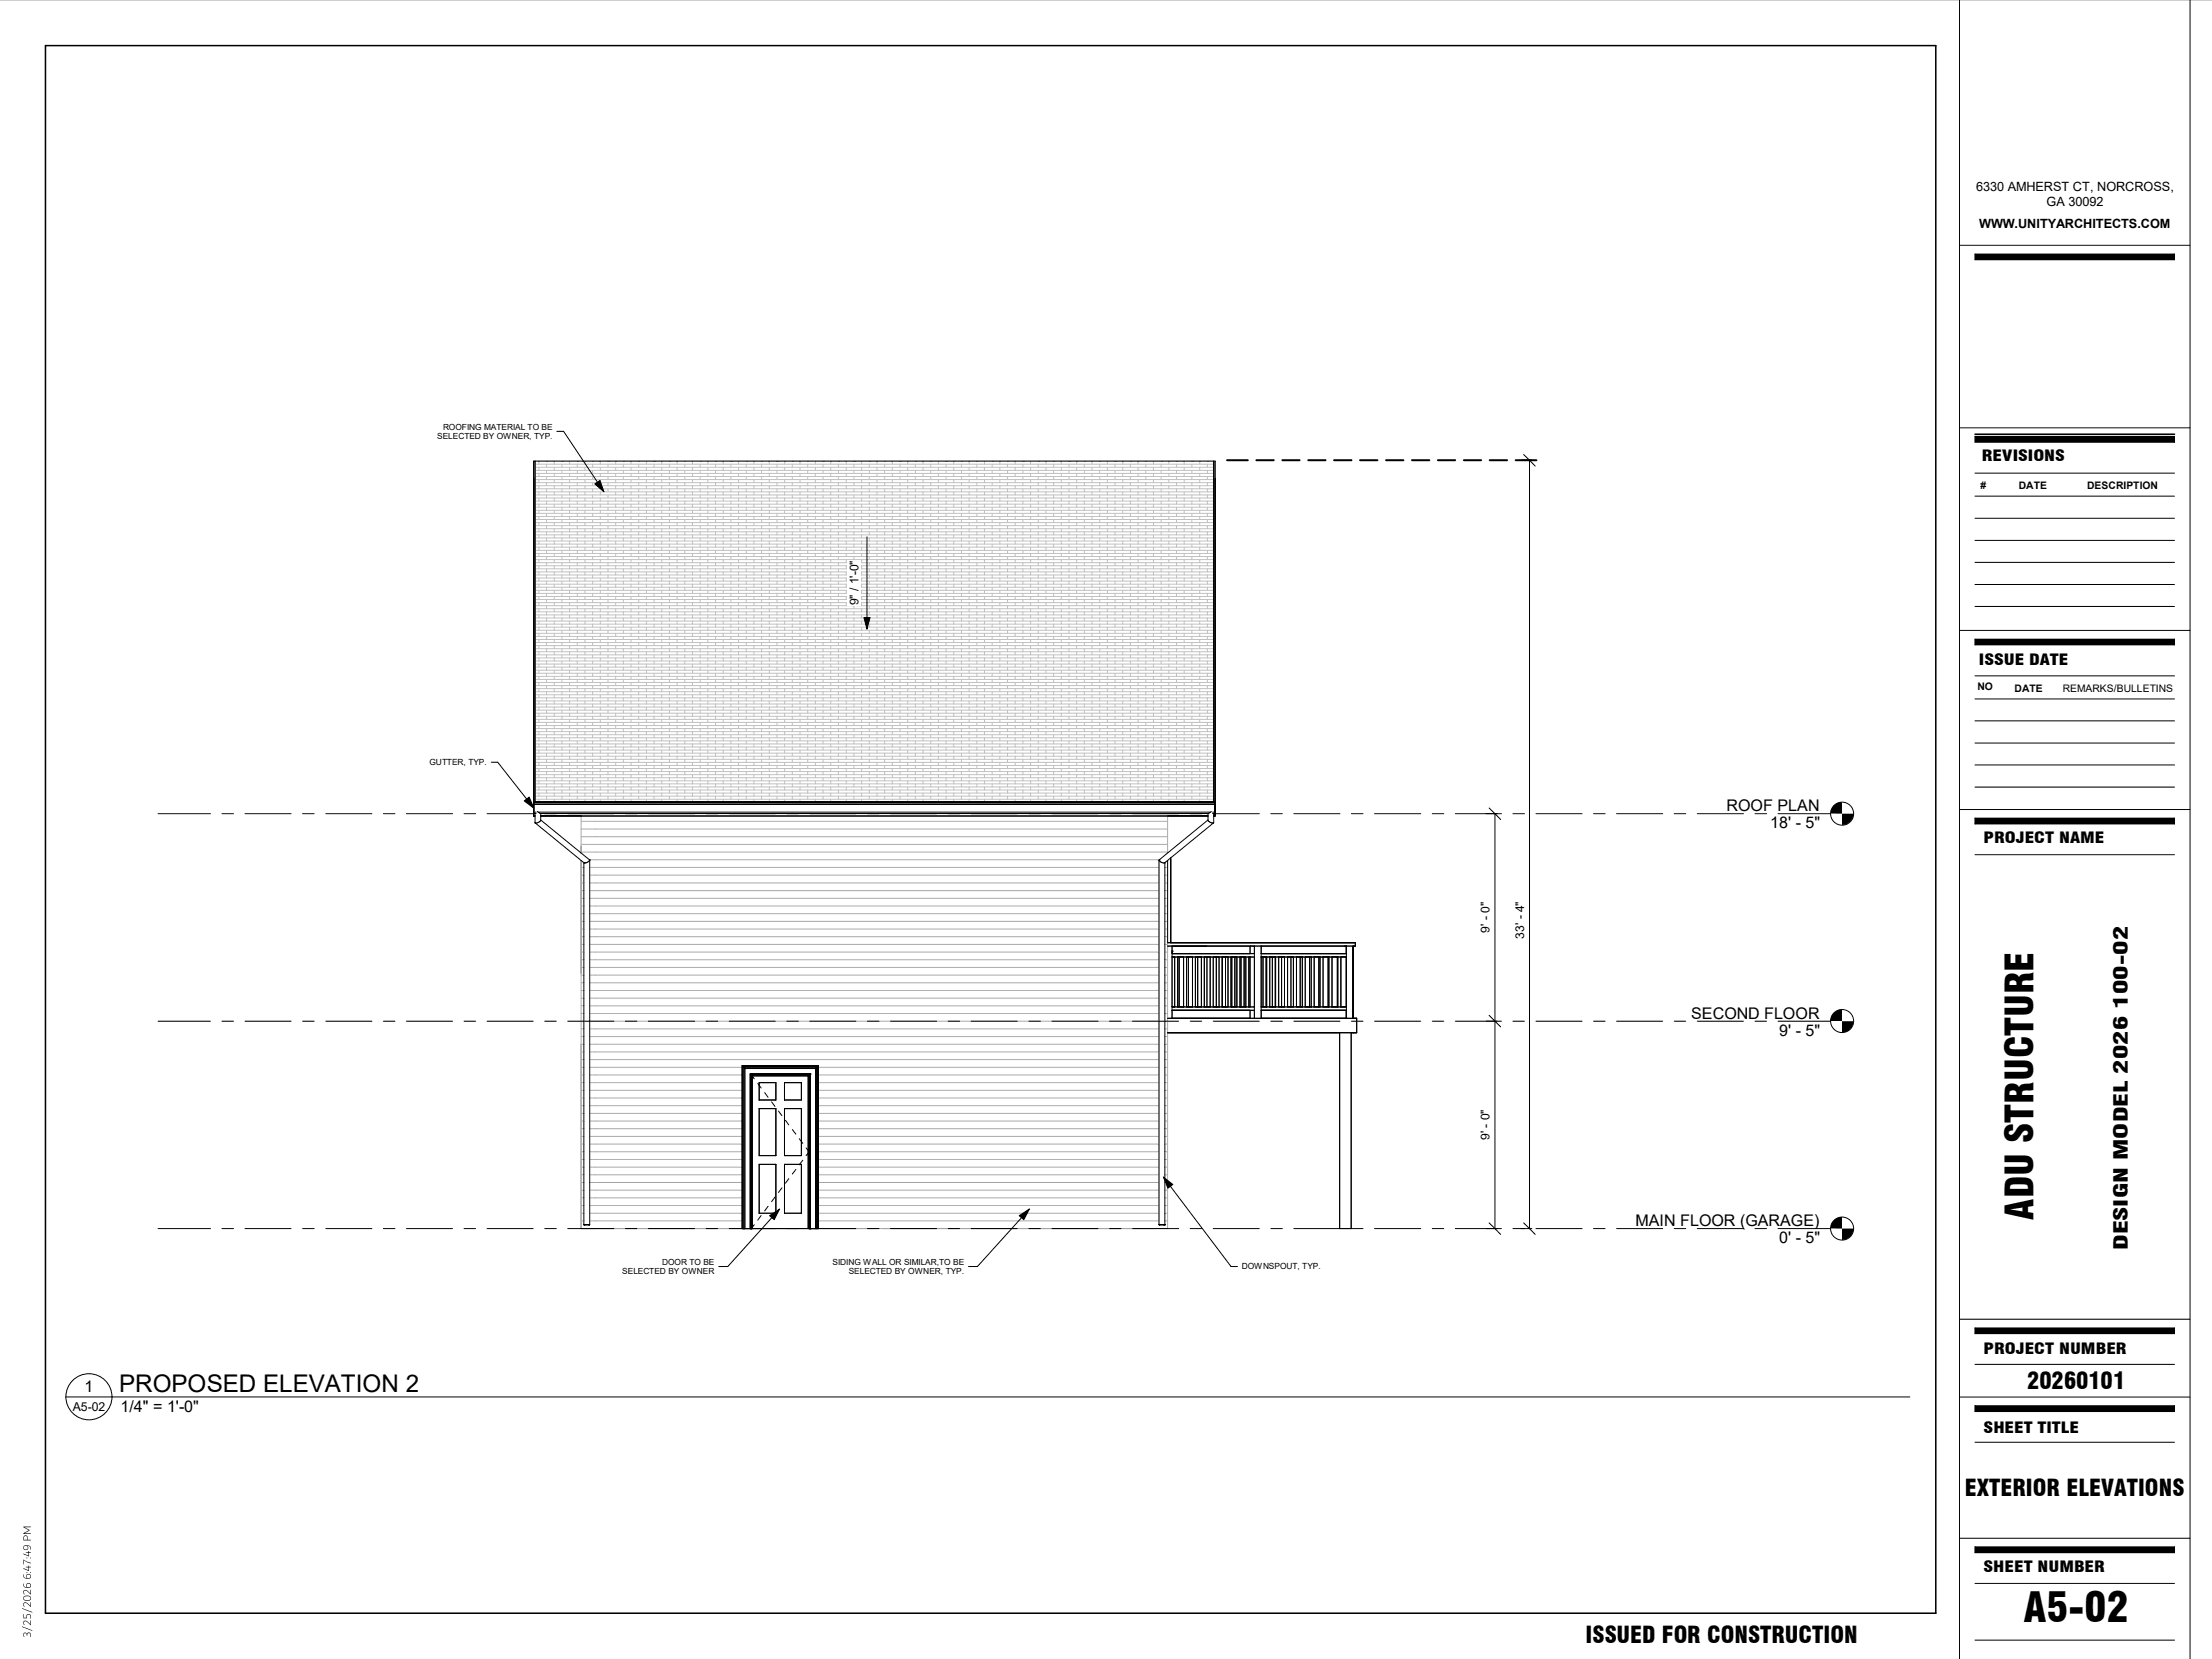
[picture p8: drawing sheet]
<svg xmlns="http://www.w3.org/2000/svg" width="610mm" height="457mm" viewBox="0 0 610 457" stroke-linecap="round" stroke-linejoin="round" font-family="sans-serif">
<defs><g id="words">
<text font-size="11.3" x="557.7" y="447.1">A5-02</text>
<text font-size="10.6" x="560.4" y="336.1" transform="rotate(-90 560.4 336.1)">ADU STRUCTURE</text>
<text font-size="6.7" x="32.8" y="383.6">PROPOSED ELEVATION 2</text>
<g font-size="6.4">
<text x="558.7" y="382.8">20260101</text>
<text x="541.5" y="412.2">EXTERIOR ELEVATIONS</text>
<text x="437" y="452.7">ISSUED FOR CONSTRUCTION</text>
</g>
<text font-size="5.3" x="586.4" y="344.5" transform="rotate(-90 586.4 344.5)">DESIGN MODEL 2026 100-02</text>
<g font-size="4.4">
<text x="475.8" y="223.5">ROOF PLAN</text>
<text x="487.8" y="228.2">18</text>
<text x="492.8" y="228.2">'</text>
<text x="494.9" y="228.2">-</text>
<text x="497.6" y="228.2">5</text>
<text x="500" y="228.2">&quot;</text>
<text x="466" y="280.7">SECOND FLOOR</text>
<text x="490.3" y="285.4">9'</text>
<text x="494.9" y="285.4">-</text>
<text x="497.6" y="285.4">5&quot;</text>
<text x="450.8" y="337.9">MAIN FLOOR (GARAGE)</text>
<text x="490.3" y="342.6">0'</text>
<text x="494.9" y="342.6">-</text>
<text x="497.6" y="342.6">5&quot;</text>
<text x="23.3" y="383.8">1</text>
<text x="33.2" y="389.2">1/4&quot; = 1'-0&quot;</text>
</g>
<g font-size="4.2">
<text x="546.1" y="127.1">REVISIONS</text>
<text x="545.3" y="183.3">ISSUE DATE</text>
<text x="546.6" y="232.4">PROJECT NAME</text>
<text x="546.6" y="373.1">PROJECT NUMBER</text>
<text x="546.6" y="394.9">SHEET TITLE</text>
<text x="546.6" y="433.3">SHEET NUMBER</text>
</g>
<g font-size="3.5">
<text x="544.6" y="52.7">6330 AMHERST CT, NORCROSS,</text>
<text x="564" y="56.7">GA 30092</text>
<text x="545.5" y="62.8">WWW.UNITYARCHITECTS.COM</text>
</g>
<text font-size="3.4" x="20.1" y="388.8">A5-02</text>
<g font-size="3.3">
<text x="236.6" y="166.8" transform="rotate(-90 236.6 166.8)">9&quot; / 1'-0&quot;</text>
<text x="410.5" y="257.1" transform="rotate(-90 410.5 257.1)">9' - 0&quot;</text>
<text x="420.1" y="258.7" transform="rotate(-90 420.1 258.7)">33' - 4&quot;</text>
<text x="410.5" y="314.2" transform="rotate(-90 410.5 314.2)">9' - 0&quot;</text>
</g>
<g font-size="2.9">
<text x="545.8" y="134.7">#</text>
<text x="556.4" y="134.7">DATE</text>
<text x="575.2" y="134.7">DESCRIPTION</text>
<text x="545" y="190.2">NO</text>
<text x="555.2" y="190.6">DATE</text>
<text x="568.5" y="190.6">REMARKS/BULLETINS</text>
</g>
<g font-size="2.3">
<text x="122.1" y="118.4">ROOFING MATERIAL TO BE</text>
<text x="120.5" y="121.1">SELECTED BY OWNER, TYP.</text>
<text x="118.4" y="210.9">GUTTER, TYP.</text>
<text x="171.5" y="351.2">SELECTED BY OWNER</text>
<text x="182.5" y="348.5">DOOR TO BE</text>
<text x="229.4" y="348.5">SIDING WALL OR SIMILAR,TO BE</text>
<text x="233.9" y="351.2">SELECTED BY OWNER, TYP.</text>
<text x="342.2" y="349.8">DOWNSPOUT, TYP.</text>
</g>
</g></defs>
<g fill="none" stroke="#aaa" stroke-width=".28">
<path d="M160.1 226.4h161.7M160.1 228.5h161.7M160.1 230.6h161.7M160.1 232.7h161.7M160.1 234.8h161.7M160.1 239.1h.8M160.1 224.9v10.2M160.1 237.2v101.4h46.6M162.4 236.9h157.1M162.5 239.1h156.9M321 239.1h.8M321.8 237.2v101.4h-98.4"/>
<path d="M321.8 224.9v10.2M160.1 241.2h.8M160.1 243.3h.8M160.1 245.4h.8M160.1 247.6h.8M160.1 249.7h.8M160.1 251.8h.8M160.1 253.9h.8M160.1 256h.8M160.1 258.1h.8M162.5 241.2h156.9M162.5 243.3h156.9"/>
<path d="M162.5 245.4h156.9M162.5 247.6h156.9M162.5 249.7h156.9M162.5 251.8h156.9M162.5 253.9h156.9M162.5 256h156.9M162.5 258.1h156.9M321 241.2h.8M321 243.3h.8M321 245.4h.8M321 247.6h.8M321 249.7h.8"/>
<path d="M321 251.8h.8M321 253.9h.8M321 256h.8M321 258.1h.8M160.1 260.3h.8M160.1 262.4h.8M160.1 264.5h.8M160.1 266.6h.8M160.1 268.7h.8M160.1 270.8h.8M160.1 273h.8M160.1 275.1h.8"/>
<path d="M160.1 277.2h.8M160.1 279.3h.8M162.5 260.3h156.9M162.5 262.4h156.9M162.5 264.5h156.9M162.5 266.6h156.9M162.5 268.7h156.9M162.5 270.8h156.9M162.5 273h156.9M162.5 275.1h156.9M162.5 277.2h156.9M162.5 279.3h156.9"/>
<path d="M321 260.3h.8M321 262.4h.8M321 264.5h.8M321 266.6h.8M321 268.7h.8M321 270.8h.8M321 273h.8M321 275.1h.8M321 277.2h.8M321 279.3h.8M160.1 281.4h.8M160.1 283.5h.8"/>
<path d="M160.1 285.7h.8M160.1 287.8h.8M160.1 289.9h.8M160.1 292h.8M160.1 294.1h.8M160.1 296.2h.8M160.1 298.4h.8M162.5 281.4h156.9M162.5 283.5h156.9M162.5 285.7h156.9M162.5 287.8h156.9M162.5 289.9h156.9"/>
<path d="M162.5 292h156.9M162.5 294.1h42M162.5 296.2h42M162.5 298.4h42M207 296.2h16M225.6 294.1h93.8M225.6 296.2h93.8M225.6 298.4h93.8M321 281.4h.8M321 283.5h.8M321 285.7h.8M321 287.8h.8"/>
<path d="M321 289.9h.8M321 292h.8M321 294.1h.8M321 296.2h.8M321 298.4h.8M160.1 300.5h.8M160.1 302.6h.8M160.1 304.7h.8M160.1 306.8h.8M160.1 308.9h.8M160.1 311.1h.8M160.1 313.2h.8"/>
<path d="M160.1 315.3h.8M160.1 317.4h.8M160.1 319.5h.8M162.5 300.5h42M162.5 302.6h42M162.5 304.7h42M162.5 306.8h42M162.5 308.9h42M162.5 311.1h42M162.5 313.2h42M162.5 315.3h42M162.5 317.4h42"/>
<path d="M162.5 319.5h42M225.6 300.5h93.8M225.6 302.6h93.8M225.6 304.7h93.8M225.6 306.8h93.8M225.6 308.9h93.8M225.6 311.1h93.8M225.6 313.2h93.8M225.6 315.3h93.8M225.6 317.4h93.8M225.6 319.5h93.8M321 300.5h.8"/>
<path d="M321 302.6h.8M321 304.7h.8M321 306.8h.8M321 308.9h.8M321 311.1h.8M321 313.2h.8M321 315.3h.8M321 317.4h.8M321 319.5h.8M160.1 321.6h.8M160.1 323.8h.8M160.1 325.9h.8"/>
<path d="M160.1 328h.8M160.1 330.1h.8M160.1 332.2h.8M160.1 334.3h.8M160.1 336.5h.8M162.5 323.8h42M162.5 325.9h42M162.5 328h42M162.5 321.6h42M162.5 330.1h42M162.5 332.2h42M162.5 334.3h42"/>
<path d="M162.5 336.5h42M225.6 321.6h93.8M225.6 323.8h93.8M225.6 325.9h93.8M225.6 328h93.8M225.6 330.1h93.8M225.6 332.2h93.8M225.6 334.3h93.8M225.6 336.5h93.8M321 321.6h.8M321 323.8h.8M321 325.9h.8"/>
<path d="M321 328h.8M321 330.1h.8M321 332.2h.8M321 334.3h.8M321 336.5h.8"/>
</g>
<g fill="none" stroke="#c0c0c0" stroke-width=".28">
<path d="M147.4 127.1h187.1M147.4 127.9h187.1M147.4 128.8h187.1M147.4 129.6h187.1M147.4 130.5h187.1M147.4 131.3h187.1M147.4 132.2h187.1M147.4 133h187.1M147.4 133.9h187.1M147.4 134.7h187.1M147.4 135.6h187.1M147.4 136.4h187.1"/>
<path d="M147.4 137.2h187.1M147.4 138.1h187.1M147.4 138.9h187.1M147.4 139.8h187.1M148.5 127.1v.8M148.5 128.8v.8M148.5 130.5v.8M148.5 132.2v.8M148.5 133.9v.8M148.5 135.6v.8M148.5 137.2v.9M148.5 138.9v.9"/>
<path d="M150.6 127.1h.1M150.6 127.9v.9M150.6 129.6v.9M150.6 131.3v.9M150.6 133v.9M150.6 134.7v.9M150.6 136.4v.8M150.6 138.1v.8M150.6 139.8v.8M152.7 127.1v.8M152.7 128.8v.8M152.7 130.5v.8"/>
<path d="M152.7 132.2v.8M152.7 133.9v.8M152.7 135.6v.8M152.7 137.2v.9M152.7 138.9v.9M154.9 127.1h.1M154.9 127.9v.9M154.9 129.6v.9M154.9 131.3v.9M154.9 133v.9M154.9 134.7v.9M154.9 136.4v.8"/>
<path d="M154.9 138.1v.8M154.9 139.8v.8M157 127.1v.8M157 128.8v.8M157 130.5v.8M157 132.2v.8M157 133.9v.8M157 135.6v.8M157 137.2v.9M157 138.9v.9M159.1 127.1h.1M159.1 127.9v.9"/>
<path d="M159.1 129.6v.9M159.1 131.3v.9M159.1 133v.9M159.1 134.7v.9M159.1 136.4v.8M159.1 138.1v.8M159.1 139.8v.8M161.2 127.1v.8M161.2 128.8v.8M161.2 130.5v.8M161.2 132.2v.8M161.2 133.9v.8"/>
<path d="M161.2 135.6v.8M161.2 137.2v.9M161.2 138.9v.9M163.3 127.1h.1M163.3 127.9v.9M163.3 129.6v.9M163.3 131.3v.9M163.3 133v.9M163.3 134.7v.9M163.3 136.4v.8M163.3 138.1v.8M163.3 139.8v.8"/>
<path d="M165.4 127.1v.8M165.4 128.8v.8M165.4 130.5v.8M165.4 132.2v.8M165.4 133.9v.8M165.4 135.6v.8M165.4 137.2v.9M165.4 138.9v.9M167.6 127.1h.1M167.6 127.9v.9M167.6 129.6v.9M167.6 131.3v.9"/>
<path d="M167.6 133v.9M167.6 134.7v.9M167.6 136.4v.8M167.6 138.1v.8M167.6 139.8v.8M169.7 127.1v.8M169.7 128.8v.8M169.7 130.5v.8M169.7 132.2v.8M169.7 133.9v.8M169.7 135.6v.8M169.7 137.2v.9"/>
<path d="M169.7 138.9v.9M171.8 127.1h.1M171.8 127.9v.9M171.8 129.6v.9M171.8 131.3v.9M171.8 133v.9M171.8 134.7v.9M171.8 136.4v.8M171.8 138.1v.8M171.8 139.8v.8M173.9 127.1v.8M173.9 128.8v.8"/>
<path d="M173.9 130.5v.8M173.9 132.2v.8M173.9 133.9v.8M173.9 135.6v.8M173.9 137.2v.9M173.9 138.9v.9M176 127.1h.1M176 127.9v.9M176 129.6v.9M176 131.3v.9M176 133v.9M176 134.7v.9"/>
<path d="M176 136.4v.8M176 138.1v.8M176 139.8v.8M178.1 127.1v.8M178.1 128.8v.8M178.1 130.5v.8M178.1 132.2v.8M178.1 133.9v.8M178.1 135.6v.8M178.1 137.2v.9M178.1 138.9v.9M180.3 127.1h.1"/>
<path d="M180.3 127.9v.9M180.3 129.6v.9M180.3 131.3v.9M180.3 133v.9M180.3 134.7v.9M180.3 136.4v.8M180.3 138.1v.8M180.3 139.8v.8M182.4 127.1v.8M182.4 128.8v.8M182.4 130.5v.8M182.4 132.2v.8"/>
<path d="M182.4 133.9v.8M182.4 135.6v.8M182.4 137.2v.9M182.4 138.9v.9M184.5 127.1h.1M184.5 127.9v.9M184.5 129.6v.9M184.5 131.3v.9M184.5 133v.9M184.5 134.7v.9M184.5 136.4v.8M184.5 138.1v.8"/>
<path d="M184.5 139.8v.8M186.6 127.1v.8M186.6 128.8v.8M186.6 130.5v.8M186.6 132.2v.8M186.6 133.9v.8M186.6 135.6v.8M186.6 137.2v.9M186.6 138.9v.9M188.7 127.1h.1M188.7 127.9v.9M188.7 129.6v.9"/>
<path d="M188.7 131.3v.9M188.7 133v.9M188.7 134.7v.9M188.7 136.4v.8M188.7 138.1v.8M188.7 139.8v.8M190.8 127.1v.8M190.8 128.8v.8M190.8 130.5v.8M190.8 132.2v.8M190.8 133.9v.8M190.8 135.6v.8"/>
<path d="M190.8 137.2v.9M190.8 138.9v.9M193 127.1h.1M193 127.9v.9M193 129.6v.9M193 131.3v.9M193 133v.9M193 134.7v.9M193 136.4v.8M193 138.1v.8M193 139.8v.8M195.1 127.1v.8"/>
<path d="M195.1 128.8v.8M195.1 130.5v.8M195.1 132.2v.8M195.1 133.9v.8M195.1 135.6v.8M195.1 137.2v.9M195.1 138.9v.9M197.2 127.1h.1M197.2 127.9v.9M197.2 129.6v.9M197.2 131.3v.9M197.2 133v.9"/>
<path d="M197.2 134.7v.9M197.2 136.4v.8M197.2 138.1v.8M197.2 139.8v.8M199.3 127.1v.8M199.3 128.8v.8M199.3 130.5v.8M199.3 132.2v.8M199.3 133.9v.8M199.3 135.6v.8M199.3 137.2v.9M199.3 138.9v.9"/>
<path d="M201.4 127.1h.1M201.4 127.9v.9M201.4 129.6v.9M201.4 131.3v.9M201.4 133v.9M201.4 134.7v.9M201.4 136.4v.8M201.4 138.1v.8M201.4 139.8v.8M203.5 127.1v.8M203.5 128.8v.8M203.5 130.5v.8"/>
<path d="M203.5 132.2v.8M203.5 133.9v.8M203.5 135.6v.8M203.5 137.2v.9M203.5 138.9v.9M205.7 127.1h.1M205.7 127.9v.9M205.7 129.6v.9M205.7 131.3v.9M205.7 133v.9M205.7 134.7v.9M205.7 136.4v.8"/>
<path d="M205.7 138.1v.8M205.7 139.8v.8M207.8 127.1v.8M207.8 128.8v.8M207.8 130.5v.8M207.8 132.2v.8M207.8 133.9v.8M207.8 135.6v.8M207.8 137.2v.9M207.8 138.9v.9M209.9 127.1h.1M209.9 127.9v.9"/>
<path d="M209.9 129.6v.9M209.9 131.3v.9M209.9 133v.9M209.9 134.7v.9M209.9 136.4v.8M209.9 138.1v.8M209.9 139.8v.8M212 127.1v.8M212 128.8v.8M212 130.5v.8M212 132.2v.8M212 133.9v.8"/>
<path d="M212 135.6v.8M212 137.2v.9M212 138.9v.9M214.1 127.1h.1M214.1 127.9v.9M214.1 129.6v.9M214.1 131.3v.9M214.1 133v.9M214.1 134.7v.9M214.1 136.4v.8M214.1 138.1v.8M214.1 139.8v.8"/>
<path d="M216.2 127.1v.8M216.2 128.8v.8M216.2 130.5v.8M216.2 132.2v.8M216.2 133.9v.8M216.2 135.6v.8M216.2 137.2v.9M216.2 138.9v.9M218.4 127.1h.1M218.4 127.9v.9M218.4 129.6v.9M218.4 131.3v.9"/>
<path d="M218.4 133v.9M218.4 134.7v.9M218.4 136.4v.8M218.4 138.1v.8M218.4 139.8v.8M220.5 127.1v.8M220.5 128.8v.8M220.5 130.5v.8M220.5 132.2v.8M220.5 133.9v.8M220.5 135.6v.8M220.5 137.2v.9"/>
<path d="M220.5 138.9v.9M222.6 127.1h.1M222.6 127.9v.9M222.6 129.6v.9M222.6 131.3v.9M222.6 133v.9M222.6 134.7v.9M222.6 136.4v.8M222.6 138.1v.8M222.6 139.8v.8M224.7 127.1v.8M224.7 128.8v.8"/>
<path d="M224.7 130.5v.8M224.7 132.2v.8M224.7 133.9v.8M224.7 135.6v.8M224.7 137.2v.9M224.7 138.9v.9M226.8 127.1h.1M226.8 127.9v.9M226.8 129.6v.9M226.8 131.3v.9M226.8 133v.9M226.8 134.7v.9"/>
<path d="M226.8 136.4v.8M226.8 138.1v.8M226.8 139.8v.8M228.9 127.1v.8M228.9 128.8v.8M228.9 130.5v.8M228.9 132.2v.8M228.9 133.9v.8M228.9 135.6v.8M228.9 137.2v.9M228.9 138.9v.9M231.1 127.1h.1"/>
<path d="M231.1 127.9v.9M231.1 129.6v.9M231.1 131.3v.9M231.1 133v.9M231.1 134.7v.9M231.1 136.4v.8M231.1 138.1v.8M231.1 139.8v.8M233.2 127.1v.8M233.2 128.8v.8M233.2 130.5v.8M233.2 132.2v.8"/>
<path d="M233.2 133.9v.8M233.2 135.6v.8M233.2 137.2v.9M233.2 138.9v.9M235.3 127.1h.1M235.3 127.9v.9M235.3 129.6v.9M235.3 131.3v.9M235.3 133v.9M235.3 134.7v.9M235.3 136.4v.8M235.3 138.1v.8"/>
<path d="M235.3 139.8v.8M237.4 127.1v.8M237.4 128.8v.8M237.4 130.5v.8M237.4 132.2v.8M237.4 133.9v.8M237.4 135.6v.8M237.4 137.2v.9M237.4 138.9v.9M239.6 127.1h.1M239.6 127.9v.9M239.6 129.6v.9"/>
<path d="M239.6 131.3v.9M239.6 133v.9M239.6 134.7v.9M239.6 136.4v.8M239.6 138.1v.8M239.6 139.8v.8M241.7 127.1v.8M241.7 128.8v.8M241.7 130.5v.8M241.7 132.2v.8M241.7 133.9v.8M241.7 135.6v.8"/>
<path d="M241.7 137.2v.9M241.7 138.9v.9M243.8 127.1h.1M243.8 127.9v.9M243.8 129.6v.9M243.8 131.3v.9M243.8 133v.9M243.8 134.7v.9M243.8 136.4v.8M243.8 138.1v.8M243.8 139.8v.8M245.9 127.1v.8"/>
<path d="M245.9 128.8v.8M245.9 130.5v.8M245.9 132.2v.8M245.9 133.9v.8M245.9 135.6v.8M245.9 137.2v.9M245.9 138.9v.9M248 127.1h.1M248 127.9v.9M248 129.6v.9M248 131.3v.9M248 133v.9"/>
<path d="M248 134.7v.9M248 136.4v.8M248 138.1v.8M248 139.8v.8M250.1 127.1v.8M250.1 128.8v.8M250.1 130.5v.8M250.1 132.2v.8M250.1 133.9v.8M250.1 135.6v.8M250.1 137.2v.9M250.1 138.9v.9"/>
<path d="M252.3 127.1h.1M252.3 127.9v.9M252.3 129.6v.9M252.3 131.3v.9M252.3 133v.9M252.3 134.7v.9M252.3 136.4v.8M252.3 138.1v.8M252.3 139.8v.8M254.4 127.1v.8M254.4 128.8v.8M254.4 130.5v.8"/>
<path d="M254.4 132.2v.8M254.4 133.9v.8M254.4 135.6v.8M254.4 137.2v.9M254.4 138.9v.9M256.5 127.1h.1M256.5 127.9v.9M256.5 129.6v.9M256.5 131.3v.9M256.5 133v.9M256.5 134.7v.9M256.5 136.4v.8"/>
<path d="M256.5 138.1v.8M256.5 139.8v.8M258.6 127.1v.8M258.6 128.8v.8M258.6 130.5v.8M258.6 132.2v.8M258.6 133.9v.8M258.6 135.6v.8M258.6 137.2v.9M258.6 138.9v.9M260.7 127.1h.1M260.7 127.9v.9"/>
<path d="M260.7 129.6v.9M260.7 131.3v.9M260.7 133v.9M260.7 134.7v.9M260.7 136.4v.8M260.7 138.1v.8M260.7 139.8v.8M262.8 127.1v.8M262.8 128.8v.8M262.8 130.5v.8M262.8 132.2v.8M262.8 133.9v.8"/>
<path d="M262.8 135.6v.8M262.8 137.2v.9M262.8 138.9v.9M265 127.1h.1M265 127.9v.9M265 129.6v.9M265 131.3v.9M265 133v.9M265 134.7v.9M265 136.4v.8M265 138.1v.8M265 139.8v.8"/>
<path d="M267.1 127.1v.8M267.1 128.8v.8M267.1 130.5v.8M267.1 132.2v.8M267.1 133.9v.8M267.1 135.6v.8M267.1 137.2v.9M267.1 138.9v.9M269.2 127.1h.1M269.2 127.9v.9M269.2 129.6v.9M269.2 131.3v.9"/>
<path d="M269.2 133v.9M269.2 134.7v.9M269.2 136.4v.8M269.2 138.1v.8M269.2 139.8v.8M271.3 127.1v.8M271.3 128.8v.8M271.3 130.5v.8M271.3 132.2v.8M271.3 133.9v.8M271.3 135.6v.8M271.3 137.2v.9"/>
<path d="M271.3 138.9v.9M273.4 127.1h.1M273.4 127.9v.9M273.4 129.6v.9M273.4 131.3v.9M273.4 133v.9M273.4 134.7v.9M273.4 136.4v.8M273.4 138.1v.8M273.4 139.8v.8M275.5 127.1v.8M275.5 128.8v.8"/>
<path d="M275.5 130.5v.8M275.5 132.2v.8M275.5 133.9v.8M275.5 135.6v.8M275.5 137.2v.9M275.5 138.9v.9M277.7 127.1h.1M277.7 127.9v.9M277.7 129.6v.9M277.7 131.3v.9M277.7 133v.9M277.7 134.7v.9"/>
<path d="M277.7 136.4v.8M277.7 138.1v.8M277.7 139.8v.8M279.8 127.1v.8M279.8 128.8v.8M279.8 130.5v.8M279.8 132.2v.8M279.8 133.9v.8M279.8 135.6v.8M279.8 137.2v.9M279.8 138.9v.9M281.9 127.1h.1"/>
<path d="M281.9 127.9v.9M281.9 129.6v.9M281.9 131.3v.9M281.9 133v.9M281.9 134.7v.9M281.9 136.4v.8M281.9 138.1v.8M281.9 139.8v.8M284 127.1v.8M284 128.8v.8M284 130.5v.8M284 132.2v.8"/>
<path d="M284 133.9v.8M284 135.6v.8M284 137.2v.9M284 138.9v.9M286.1 127.1h.1M286.1 127.9v.9M286.1 129.6v.9M286.1 131.3v.9M286.1 133v.9M286.1 134.7v.9M286.1 136.4v.8M286.1 138.1v.8"/>
<path d="M286.1 139.8v.8M288.2 127.1v.8M288.2 128.8v.8M288.2 130.5v.8M288.2 132.2v.8M288.2 133.9v.8M288.2 135.6v.8M288.2 137.2v.9M288.2 138.9v.9M290.4 127.1h.1M290.4 127.9v.9M290.4 129.6v.9"/>
<path d="M290.4 131.3v.9M290.4 133v.9M290.4 134.7v.9M290.4 136.4v.8M290.4 138.1v.8M290.4 139.8v.8M292.5 127.1v.8M292.5 128.8v.8M292.5 130.5v.8M292.5 132.2v.8M292.5 133.9v.8M292.5 135.6v.8"/>
<path d="M292.5 137.2v.9M292.5 138.9v.9M294.6 127.1h.1M294.6 127.9v.9M294.6 129.6v.9M294.6 131.3v.9M294.6 133v.9M294.6 134.7v.9M294.6 136.4v.8M294.6 138.1v.8M294.6 139.8v.8M296.7 127.1v.8"/>
<path d="M296.7 128.8v.8M296.7 130.5v.8M296.7 132.2v.8M296.7 133.9v.8M296.7 135.6v.8M296.7 137.2v.9M296.7 138.9v.9M298.8 127.1h.1M298.8 127.9v.9M298.8 129.6v.9M298.8 131.3v.9M298.8 133v.9"/>
<path d="M298.8 134.7v.9M298.8 136.4v.8M298.8 138.1v.8M298.8 139.8v.8M300.9 127.1v.8M300.9 128.8v.8M300.9 130.5v.8M300.9 132.2v.8M300.9 133.9v.8M300.9 135.6v.8M300.9 137.2v.9M300.9 138.9v.9"/>
<path d="M303.1 127.1h.1M303.1 127.9v.9M303.1 129.6v.9M303.1 131.3v.9M303.1 133v.9M303.1 134.7v.9M303.1 136.4v.8M303.1 138.1v.8M303.1 139.8v.8M305.2 127.1v.8M305.2 128.8v.8M305.2 130.5v.8"/>
<path d="M305.2 132.2v.8M305.2 133.9v.8M305.2 135.6v.8M305.2 137.2v.9M305.2 138.9v.9M307.3 127.1h.1M307.3 127.9v.9M307.3 129.6v.9M307.3 131.3v.9M307.3 133v.9M307.3 134.7v.9M307.3 136.4v.8"/>
<path d="M307.3 138.1v.8M307.3 139.8v.8M309.4 127.1v.8M309.4 128.8v.8M309.4 130.5v.8M309.4 132.2v.8M309.4 133.9v.8M309.4 135.6v.8M309.4 137.2v.9M309.4 138.9v.9M311.5 127.1h.1M311.5 127.9v.9"/>
<path d="M311.5 129.6v.9M311.5 131.3v.9M311.5 133v.9M311.5 134.7v.9M311.5 136.4v.8M311.5 138.1v.8M311.5 139.8v.8M313.6 127.1v.8M313.6 128.8v.8M313.6 130.5v.8M313.6 132.2v.8M313.6 133.9v.8"/>
<path d="M313.6 135.6v.8M313.6 137.2v.9M313.6 138.9v.9M315.8 127.1h.1M315.8 127.9v.9M315.8 129.6v.9M315.8 131.3v.9M315.8 133v.9M315.8 134.7v.9M315.8 136.4v.8M315.8 138.1v.8M315.8 139.8v.8"/>
<path d="M317.9 127.1v.8M317.9 128.8v.8M317.9 130.5v.8M317.9 132.2v.8M317.9 133.9v.8M317.9 135.6v.8M317.9 137.2v.9M317.9 138.9v.9M320 127.1h.1M320 127.9v.9M320 129.6v.9M320 131.3v.9"/>
<path d="M320 133v.9M320 134.7v.9M320 136.4v.8M320 138.1v.8M320 139.8v.8M322.1 127.1v.8M322.1 128.8v.8M322.1 130.5v.8M322.1 132.2v.8M322.1 133.9v.8M322.1 135.6v.8M322.1 137.2v.9"/>
<path d="M322.1 138.9v.9M324.2 127.1h.1M324.2 127.9v.9M324.2 129.6v.9M324.2 131.3v.9M324.2 133v.9M324.2 134.7v.9M324.2 136.4v.8M324.2 138.1v.8M324.2 139.8v.8M326.3 127.1v.8M326.3 128.8v.8"/>
<path d="M326.3 130.5v.8M326.3 132.2v.8M326.3 133.9v.8M326.3 135.6v.8M326.3 137.2v.9M326.3 138.9v.9M328.5 127.1h.1M328.5 127.9v.9M328.5 129.6v.9M328.5 131.3v.9M328.5 133v.9M328.5 134.7v.9"/>
<path d="M328.5 136.4v.8M328.5 138.1v.8M328.5 139.8v.8M330.6 127.1v.8M330.6 128.8v.8M330.6 130.5v.8M330.6 132.2v.8M330.6 133.9v.8M330.6 135.6v.8M330.6 137.2v.9M330.6 138.9v.9M332.7 127.1h.1"/>
<path d="M332.7 127.9v.9M332.7 129.6v.9M332.7 131.3v.9M332.7 133v.9M332.7 134.7v.9M332.7 136.4v.8M332.7 138.1v.8M332.7 139.8v.8M147.4 140.6h187.1M147.4 141.5h187.1M147.4 142.3h187.1M147.4 143.2h187.1"/>
<path d="M147.4 144h187.1M147.4 144.9h187.1M147.4 145.7h187.1M147.4 146.6h187.1M147.4 147.4h187.1M147.4 148.3h187.1M147.4 149.1h187.1M147.4 149.9h187.1M147.4 150.8h187.1M147.4 151.7h187.1M147.4 152.5h187.1M147.4 153.4h187.1"/>
<path d="M147.4 154.2h187.1M147.4 155.1h187.1M147.4 155.9h187.1M147.4 156.8h187.1M147.4 157.6h187.1M147.4 158.5h187.1M147.4 159.3h187.1M148.5 140.6v.9M148.5 142.3v.9M148.5 144v.9M148.5 145.7v.9M148.5 147.4v.9"/>
<path d="M148.5 149.1v.8M148.5 150.8v.9M148.5 152.5v.9M148.5 154.2v.9M148.5 155.9v.9M148.5 157.6v.9M148.5 159.3v.8M150.6 141.5v.8M150.6 143.2v.8M150.6 144.9v.8M150.6 146.6v.8M150.6 148.3v.8"/>
<path d="M150.6 149.9v.9M150.6 151.7v.8M150.6 153.4v.8M150.6 155.1v.8M150.6 156.8v.8M150.6 158.5v.8M152.7 140.6v.9M152.7 142.3v.9M152.7 144v.9M152.7 145.7v.9M152.7 147.4v.9M152.7 149.1v.8"/>
<path d="M152.7 150.8v.9M152.7 152.5v.9M152.7 154.2v.9M152.7 155.9v.9M152.7 157.6v.9M152.7 159.3v.8M154.9 141.5v.8M154.9 143.2v.8M154.9 144.9v.8M154.9 146.6v.8M154.9 148.3v.8M154.9 149.9v.9"/>
<path d="M154.9 151.7v.8M154.9 153.4v.8M154.9 155.1v.8M154.9 156.8v.8M154.9 158.5v.8M157 140.6v.9M157 142.3v.9M157 144v.9M157 145.7v.9M157 147.4v.9M157 149.1v.8M157 150.8v.9"/>
<path d="M157 152.5v.9M157 154.2v.9M157 155.9v.9M157 157.6v.9M157 159.3v.8M159.1 141.5v.8M159.1 143.2v.8M159.1 144.9v.8M159.1 146.6v.8M159.1 148.3v.8M159.1 149.9v.9M159.1 151.7v.8"/>
<path d="M159.1 153.4v.8M159.1 155.1v.8M159.1 156.8v.8M159.1 158.5v.8M161.2 140.6v.9M161.2 142.3v.9M161.2 144v.9M161.2 145.7v.9M161.2 147.4v.9M161.2 149.1v.8M161.2 150.8v.9M161.2 152.5v.9"/>
<path d="M161.2 154.2v.9M161.2 155.9v.9M161.2 157.6v.9M161.2 159.3v.8M163.3 141.5v.8M163.3 143.2v.8M163.3 144.9v.8M163.3 146.6v.8M163.3 148.3v.8M163.3 149.9v.9M163.3 151.7v.8M163.3 153.4v.8"/>
<path d="M163.3 155.1v.8M163.3 156.8v.8M163.3 158.5v.8M165.4 140.6v.9M165.4 142.3v.9M165.4 144v.9M165.4 145.7v.9M165.4 147.4v.9M165.4 149.1v.8M165.4 150.8v.9M165.4 152.5v.9M165.4 154.2v.9"/>
<path d="M165.4 155.9v.9M165.4 157.6v.9M165.4 159.3v.8M167.6 141.5v.8M167.6 143.2v.8M167.6 144.9v.8M167.6 146.6v.8M167.6 148.3v.8M167.6 149.9v.9M167.6 151.7v.8M167.6 153.4v.8M167.6 155.1v.8"/>
<path d="M167.6 156.8v.8M167.6 158.5v.8M169.7 140.6v.9M169.7 142.3v.9M169.7 144v.9M169.7 145.7v.9M169.7 147.4v.9M169.7 149.1v.8M169.7 150.8v.9M169.7 152.5v.9M169.7 154.2v.9M169.7 155.9v.9"/>
<path d="M169.7 157.6v.9M169.7 159.3v.8M171.8 141.5v.8M171.8 143.2v.8M171.8 144.9v.8M171.8 146.6v.8M171.8 148.3v.8M171.8 149.9v.9M171.8 151.7v.8M171.8 153.4v.8M171.8 155.1v.8M171.8 156.8v.8"/>
<path d="M171.8 158.5v.8M173.9 140.6v.9M173.9 142.3v.9M173.9 144v.9M173.9 145.7v.9M173.9 147.4v.9M173.9 149.1v.8M173.9 150.8v.9M173.9 152.5v.9M173.9 154.2v.9M173.9 155.9v.9M173.9 157.6v.9"/>
<path d="M173.9 159.3v.8M176 141.5v.8M176 143.2v.8M176 144.9v.8M176 146.6v.8M176 148.3v.8M176 149.9v.9M176 151.7v.8M176 153.4v.8M176 155.1v.8M176 156.8v.8M176 158.5v.8"/>
<path d="M178.1 140.6v.9M178.1 142.3v.9M178.1 144v.9M178.1 145.7v.9M178.1 147.4v.9M178.1 149.1v.8M178.1 150.8v.9M178.1 152.5v.9M178.1 154.2v.9M178.1 155.9v.9M178.1 157.6v.9M178.1 159.3v.8"/>
<path d="M180.3 141.5v.8M180.3 143.2v.8M180.3 144.9v.8M180.3 146.6v.8M180.3 148.3v.8M180.3 149.9v.9M180.3 151.7v.8M180.3 153.4v.8M180.3 155.1v.8M180.3 156.8v.8M180.3 158.5v.8M182.4 140.6v.9"/>
<path d="M182.4 142.3v.9M182.4 144v.9M182.4 145.7v.9M182.4 147.4v.9M182.4 149.1v.8M182.4 150.8v.9M182.4 152.5v.9M182.4 154.2v.9M182.4 155.9v.9M182.4 157.6v.9M182.4 159.3v.8M184.5 141.5v.8"/>
<path d="M184.5 143.2v.8M184.5 144.9v.8M184.5 146.6v.8M184.5 148.3v.8M184.5 149.9v.9M184.5 151.7v.8M184.5 153.4v.8M184.5 155.1v.8M184.5 156.8v.8M184.5 158.5v.8M186.6 140.6v.9M186.6 142.3v.9"/>
<path d="M186.6 144v.9M186.6 145.7v.9M186.6 147.4v.9M186.6 149.1v.8M186.6 150.8v.9M186.6 152.5v.9M186.6 154.2v.9M186.6 155.9v.9M186.6 157.6v.9M186.6 159.3v.8M188.7 141.5v.8M188.7 143.2v.8"/>
<path d="M188.7 144.9v.8M188.7 146.6v.8M188.7 148.3v.8M188.7 149.9v.9M188.7 151.7v.8M188.7 153.4v.8M188.7 155.1v.8M188.7 156.8v.8M188.7 158.5v.8M190.8 140.6v.9M190.8 142.3v.9M190.8 144v.9"/>
<path d="M190.8 145.7v.9M190.8 147.4v.9M190.8 149.1v.8M190.8 150.8v.9M190.8 152.5v.9M190.8 154.2v.9M190.8 155.9v.9M190.8 157.6v.9M190.8 159.3v.8M193 141.5v.8M193 143.2v.8M193 144.9v.8"/>
<path d="M193 146.6v.8M193 148.3v.8M193 149.9v.9M193 151.7v.8M193 153.4v.8M193 155.1v.8M193 156.8v.8M193 158.5v.8M195.1 140.6v.9M195.1 142.3v.9M195.1 144v.9M195.1 145.7v.9"/>
<path d="M195.1 147.4v.9M195.1 149.1v.8M195.1 150.8v.9M195.1 152.5v.9M195.1 154.2v.9M195.1 155.9v.9M195.1 157.6v.9M195.1 159.3v.8M197.2 141.5v.8M197.2 143.2v.8M197.2 144.9v.8M197.2 146.6v.8"/>
<path d="M197.2 148.3v.8M197.2 149.9v.9M197.2 151.7v.8M197.2 153.4v.8M197.2 155.1v.8M197.2 156.8v.8M197.2 158.5v.8M199.3 140.6v.9M199.3 142.3v.9M199.3 144v.9M199.3 145.7v.9M199.3 147.4v.9"/>
<path d="M199.3 149.1v.8M199.3 150.8v.9M199.3 152.5v.9M199.3 154.2v.9M199.3 155.9v.9M199.3 157.6v.9M199.3 159.3v.8M201.4 141.5v.8M201.4 143.2v.8M201.4 144.9v.8M201.4 146.6v.8M201.4 148.3v.8"/>
<path d="M201.4 149.9v.9M201.4 151.7v.8M201.4 153.4v.8M201.4 155.1v.8M201.4 156.8v.8M201.4 158.5v.8M203.5 140.6v.9M203.5 142.3v.9M203.5 144v.9M203.5 145.7v.9M203.5 147.4v.9M203.5 149.1v.8"/>
<path d="M203.5 150.8v.9M203.5 152.5v.9M203.5 154.2v.9M203.5 155.9v.9M203.5 157.6v.9M203.5 159.3v.8M205.7 141.5v.8M205.7 143.2v.8M205.7 144.9v.8M205.7 146.6v.8M205.7 148.3v.8M205.7 149.9v.9"/>
<path d="M205.7 151.7v.8M205.7 153.4v.8M205.7 155.1v.8M205.7 156.8v.8M205.7 158.5v.8M207.8 140.6v.9M207.8 142.3v.9M207.8 144v.9M207.8 145.7v.9M207.8 147.4v.9M207.8 149.1v.8M207.8 150.8v.9"/>
<path d="M207.8 152.5v.9M207.8 154.2v.9M207.8 155.9v.9M207.8 157.6v.9M207.8 159.3v.8M209.9 141.5v.8M209.9 143.2v.8M209.9 144.9v.8M209.9 146.6v.8M209.9 148.3v.8M209.9 149.9v.9M209.9 151.7v.8"/>
<path d="M209.9 153.4v.8M209.9 155.1v.8M209.9 156.8v.8M209.9 158.5v.8M212 140.6v.9M212 142.3v.9M212 144v.9M212 145.7v.9M212 147.4v.9M212 149.1v.8M212 150.8v.9M212 152.5v.9"/>
<path d="M212 154.2v.9M212 155.9v.9M212 157.6v.9M212 159.3v.8M214.1 141.5v.8M214.1 143.2v.8M214.1 144.9v.8M214.1 146.6v.8M214.1 148.3v.8M214.1 149.9v.9M214.1 151.7v.8M214.1 153.4v.8"/>
<path d="M214.1 155.1v.8M214.1 156.8v.8M214.1 158.5v.8M216.2 140.6v.9M216.2 142.3v.9M216.2 144v.9M216.2 145.7v.9M216.2 147.4v.9M216.2 149.1v.8M216.2 150.8v.9M216.2 152.5v.9M216.2 154.2v.9"/>
<path d="M216.2 155.9v.9M216.2 157.6v.9M216.2 159.3v.8M218.4 141.5v.8M218.4 143.2v.8M218.4 144.9v.8M218.4 146.6v.8M218.4 148.3v.8M218.4 149.9v.9M218.4 151.7v.8M218.4 153.4v.8M218.4 155.1v.8"/>
<path d="M218.4 156.8v.8M218.4 158.5v.8M220.5 140.6v.9M220.5 142.3v.9M220.5 144v.9M220.5 145.7v.9M220.5 147.4v.9M220.5 149.1v.8M220.5 150.8v.9M220.5 152.5v.9M220.5 154.2v.9M220.5 155.9v.9"/>
<path d="M220.5 157.6v.9M220.5 159.3v.8M222.6 141.5v.8M222.6 143.2v.8M222.6 144.9v.8M222.6 146.6v.8M222.6 148.3v.8M222.6 149.9v.9M222.6 151.7v.8M222.6 153.4v.8M222.6 155.1v.8M222.6 156.8v.8"/>
<path d="M222.6 158.5v.8M224.7 140.6v.9M224.7 142.3v.9M224.7 144v.9M224.7 145.7v.9M224.7 147.4v.9M224.7 149.1v.8M224.7 150.8v.9M224.7 152.5v.9M224.7 154.2v.9M224.7 155.9v.9M224.7 157.6v.9"/>
<path d="M224.7 159.3v.8M226.8 141.5v.8M226.8 143.2v.8M226.8 144.9v.8M226.8 146.6v.8M226.8 148.3v.8M226.8 149.9v.9M226.8 151.7v.8M226.8 153.4v.8M226.8 155.1v.8M226.8 156.8v.8M226.8 158.5v.8"/>
<path d="M228.9 140.6v.9M228.9 142.3v.9M228.9 144v.9M228.9 145.7v.9M228.9 147.4v.9M228.9 149.1v.8M228.9 150.8v.9M228.9 152.5v.9M228.9 154.2v.9M228.9 155.9v.9M228.9 157.6v.9M228.9 159.3v.8"/>
<path d="M231.1 141.5v.8M231.1 143.2v.8M231.1 144.9v.8M231.1 146.6v.8M231.1 148.3v.8M231.1 149.9v.9M231.1 151.7v.8M231.1 153.4v.8M231.1 155.1v.8M231.1 156.8v.8M231.1 158.5v.8M233.2 140.6v.9"/>
<path d="M233.2 142.3v.9M233.2 144v.9M233.2 145.7v.9M233.2 147.4v.9M233.2 149.1v.8M233.2 150.8v.9M233.2 152.5v.9M233.2 154.2v.9M233.2 155.9v.9M233.2 157.6v.9M233.2 159.3v.8M235.3 141.5v.8"/>
<path d="M235.3 143.2v.8M235.3 144.9v.8M235.3 146.6v.8M235.3 148.3v.8M235.3 149.9v.9M235.3 151.7v.8M235.3 153.4v.8M235.3 155.1v.8M235.3 156.8v.8M235.3 158.5v.8M237.4 140.6v.9M237.4 142.3v.9"/>
<path d="M237.4 144v.9M237.4 145.7v.9M237.4 147.4v.9M237.4 149.1v.8M237.4 150.8v.9M237.4 152.5v.9M237.4 154.2v.9M237.4 155.9v.9M237.4 157.6v.9M237.4 159.3v.8M239.6 141.5v.8M239.6 143.2v.8"/>
<path d="M239.6 144.9v.8M239.6 146.6v.8M239.6 148.3v.8M239.6 149.9v.9M239.6 151.7v.8M239.6 153.4v.8M239.6 155.1v.8M239.6 156.8v.8M239.6 158.5v.8M241.7 140.6v.9M241.7 142.3v.9M241.7 144v.9"/>
<path d="M241.7 145.7v.9M241.7 147.4v.9M241.7 149.1v.8M241.7 150.8v.9M241.7 152.5v.9M241.7 154.2v.9M241.7 155.9v.9M241.7 157.6v.9M241.7 159.3v.8M243.8 141.5v.8M243.8 143.2v.8M243.8 144.9v.8"/>
<path d="M243.8 146.6v.8M243.8 148.3v.8M243.8 149.9v.9M243.8 151.7v.8M243.8 153.4v.8M243.8 155.1v.8M243.8 156.8v.8M243.8 158.5v.8M245.9 140.6v.9M245.9 142.3v.9M245.9 144v.9M245.9 145.7v.9"/>
<path d="M245.9 147.4v.9M245.9 149.1v.8M245.9 150.8v.9M245.9 152.5v.9M245.9 154.2v.9M245.9 155.9v.9M245.9 157.6v.9M245.9 159.3v.8M248 141.5v.8M248 143.2v.8M248 144.9v.8M248 146.6v.8"/>
<path d="M248 148.3v.8M248 149.9v.9M248 151.7v.8M248 153.4v.8M248 155.1v.8M248 156.8v.8M248 158.5v.8M250.1 140.6v.9M250.1 142.3v.9M250.1 144v.9M250.1 145.7v.9M250.1 147.4v.9"/>
<path d="M250.1 149.1v.8M250.1 150.8v.9M250.1 152.5v.9M250.1 154.2v.9M250.1 155.9v.9M250.1 157.6v.9M250.1 159.3v.8M252.3 141.5v.8M252.3 143.2v.8M252.3 144.9v.8M252.3 146.6v.8M252.3 148.3v.8"/>
<path d="M252.3 149.9v.9M252.3 151.7v.8M252.3 153.4v.8M252.3 155.1v.8M252.3 156.8v.8M252.3 158.5v.8M254.4 140.6v.9M254.4 142.3v.9M254.4 144v.9M254.4 145.7v.9M254.4 147.4v.9M254.4 149.1v.8"/>
<path d="M254.4 150.8v.9M254.4 152.5v.9M254.4 154.2v.9M254.4 155.9v.9M254.4 157.6v.9M254.4 159.3v.8M256.5 141.5v.8M256.5 143.2v.8M256.5 144.9v.8M256.5 146.6v.8M256.5 148.3v.8M256.5 149.9v.9"/>
<path d="M256.5 151.7v.8M256.5 153.4v.8M256.5 155.1v.8M256.5 156.8v.8M256.5 158.5v.8M258.6 140.6v.9M258.6 142.3v.9M258.6 144v.9M258.6 145.7v.9M258.6 147.4v.9M258.6 149.1v.8M258.6 150.8v.9"/>
<path d="M258.6 152.5v.9M258.6 154.2v.9M258.6 155.9v.9M258.6 157.6v.9M258.6 159.3v.8M260.7 141.5v.8M260.7 143.2v.8M260.7 144.9v.8M260.7 146.6v.8M260.7 148.3v.8M260.7 149.9v.9M260.7 151.7v.8"/>
<path d="M260.7 153.4v.8M260.7 155.1v.8M260.7 156.8v.8M260.7 158.5v.8M262.8 140.6v.9M262.8 142.3v.9M262.8 144v.9M262.8 145.7v.9M262.8 147.4v.9M262.8 149.1v.8M262.8 150.8v.9M262.8 152.5v.9"/>
<path d="M262.8 154.2v.9M262.8 155.9v.9M262.8 157.6v.9M262.8 159.3v.8M265 141.5v.8M265 143.2v.8M265 144.9v.8M265 146.6v.8M265 148.3v.8M265 149.9v.9M265 151.7v.8M265 153.4v.8"/>
<path d="M265 155.1v.8M265 156.8v.8M265 158.5v.8M267.1 140.6v.9M267.1 142.3v.9M267.1 144v.9M267.1 145.7v.9M267.1 147.4v.9M267.1 149.1v.8M267.1 150.8v.9M267.1 152.5v.9M267.1 154.2v.9"/>
<path d="M267.1 155.9v.9M267.1 157.6v.9M267.1 159.3v.8M269.2 141.5v.8M269.2 143.2v.8M269.2 144.9v.8M269.2 146.6v.8M269.2 148.3v.8M269.2 149.9v.9M269.2 151.7v.8M269.2 153.4v.8M269.2 155.1v.8"/>
<path d="M269.2 156.8v.8M269.2 158.5v.8M271.3 140.6v.9M271.3 142.3v.9M271.3 144v.9M271.3 145.7v.9M271.3 147.4v.9M271.3 149.1v.8M271.3 150.8v.9M271.3 152.5v.9M271.3 154.2v.9M271.3 155.9v.9"/>
<path d="M271.3 157.6v.9M271.3 159.3v.8M273.4 141.5v.8M273.4 143.2v.8M273.4 144.9v.8M273.4 146.6v.8M273.4 148.3v.8M273.4 149.9v.9M273.4 151.7v.8M273.4 153.4v.8M273.4 155.1v.8M273.4 156.8v.8"/>
<path d="M273.4 158.5v.8M275.5 140.6v.9M275.5 142.3v.9M275.5 144v.9M275.5 145.7v.9M275.5 147.4v.9M275.5 149.1v.8M275.5 150.8v.9M275.5 152.5v.9M275.5 154.2v.9M275.5 155.9v.9M275.5 157.6v.9"/>
<path d="M275.5 159.3v.8M277.7 141.5v.8M277.7 143.2v.8M277.7 144.9v.8M277.7 146.6v.8M277.7 148.3v.8M277.7 149.9v.9M277.7 151.7v.8M277.7 153.4v.8M277.7 155.1v.8M277.7 156.8v.8M277.7 158.5v.8"/>
<path d="M279.8 140.6v.9M279.8 142.3v.9M279.8 144v.9M279.8 145.7v.9M279.8 147.4v.9M279.8 149.1v.8M279.8 150.8v.9M279.8 152.5v.9M279.8 154.2v.9M279.8 155.9v.9M279.8 157.6v.9M279.8 159.3v.8"/>
<path d="M281.9 141.5v.8M281.9 143.2v.8M281.9 144.9v.8M281.9 146.6v.8M281.9 148.3v.8M281.9 149.9v.9M281.9 151.7v.8M281.9 153.4v.8M281.9 155.1v.8M281.9 156.8v.8M281.9 158.5v.8M284 140.6v.9"/>
<path d="M284 142.3v.9M284 144v.9M284 145.7v.9M284 147.4v.9M284 149.1v.8M284 150.8v.9M284 152.5v.9M284 154.2v.9M284 155.9v.9M284 157.6v.9M284 159.3v.8M286.1 141.5v.8"/>
<path d="M286.1 143.2v.8M286.1 144.9v.8M286.1 146.6v.8M286.1 148.3v.8M286.1 149.9v.9M286.1 151.7v.8M286.1 153.4v.8M286.1 155.1v.8M286.1 156.8v.8M286.1 158.5v.8M288.2 140.6v.9M288.2 142.3v.9"/>
<path d="M288.2 144v.9M288.2 145.7v.9M288.2 147.4v.9M288.2 149.1v.8M288.2 150.8v.9M288.2 152.5v.9M288.2 154.2v.9M288.2 155.9v.9M288.2 157.6v.9M288.2 159.3v.8M290.4 141.5v.8M290.4 143.2v.8"/>
<path d="M290.4 144.9v.8M290.4 146.6v.8M290.4 148.3v.8M290.4 149.9v.9M290.4 151.7v.8M290.4 153.4v.8M290.4 155.1v.8M290.4 156.8v.8M290.4 158.5v.8M292.5 140.6v.9M292.5 142.3v.9M292.5 144v.9"/>
<path d="M292.5 145.7v.9M292.5 147.4v.9M292.5 149.1v.8M292.5 150.8v.9M292.5 152.5v.9M292.5 154.2v.9M292.5 155.9v.9M292.5 157.6v.9M292.5 159.3v.8M294.6 141.5v.8M294.6 143.2v.8M294.6 144.9v.8"/>
<path d="M294.6 146.6v.8M294.6 148.3v.8M294.6 149.9v.9M294.6 151.7v.8M294.6 153.4v.8M294.6 155.1v.8M294.6 156.8v.8M294.6 158.5v.8M296.7 140.6v.9M296.7 142.3v.9M296.7 144v.9M296.7 145.7v.9"/>
<path d="M296.7 147.4v.9M296.7 149.1v.8M296.7 150.8v.9M296.7 152.5v.9M296.7 154.2v.9M296.7 155.9v.9M296.7 157.6v.9M296.7 159.3v.8M298.8 141.5v.8M298.8 143.2v.8M298.8 144.9v.8M298.8 146.6v.8"/>
<path d="M298.8 148.3v.8M298.8 149.9v.9M298.8 151.7v.8M298.8 153.4v.8M298.8 155.1v.8M298.8 156.8v.8M298.8 158.5v.8M300.9 140.6v.9M300.9 142.3v.9M300.9 144v.9M300.9 145.7v.9M300.9 147.4v.9"/>
<path d="M300.9 149.1v.8M300.9 150.8v.9M300.9 152.5v.9M300.9 154.2v.9M300.9 155.9v.9M300.9 157.6v.9M300.9 159.3v.8M303.1 141.5v.8M303.1 143.2v.8M303.1 144.9v.8M303.1 146.6v.8M303.1 148.3v.8"/>
<path d="M303.1 149.9v.9M303.1 151.7v.8M303.1 153.4v.8M303.1 155.1v.8M303.1 156.8v.8M303.1 158.5v.8M305.2 140.6v.9M305.2 142.3v.9M305.2 144v.9M305.2 145.7v.9M305.2 147.4v.9M305.2 149.1v.8"/>
<path d="M305.2 150.8v.9M305.2 152.5v.9M305.2 154.2v.9M305.2 155.9v.9M305.2 157.6v.9M305.2 159.3v.8M307.3 141.5v.8M307.3 143.2v.8M307.3 144.9v.8M307.3 146.6v.8M307.3 148.3v.8M307.3 149.9v.9"/>
<path d="M307.3 151.7v.8M307.3 153.4v.8M307.3 155.1v.8M307.3 156.8v.8M307.3 158.5v.8M309.4 140.6v.9M309.4 142.3v.9M309.4 144v.9M309.4 145.7v.9M309.4 147.4v.9M309.4 149.1v.8M309.4 150.8v.9"/>
<path d="M309.4 152.5v.9M309.4 154.2v.9M309.4 155.9v.9M309.4 157.6v.9M309.4 159.3v.8M311.5 141.5v.8M311.5 143.2v.8M311.5 144.9v.8M311.5 146.6v.8M311.5 148.3v.8M311.5 149.9v.9M311.5 151.7v.8"/>
<path d="M311.5 153.4v.8M311.5 155.1v.8M311.5 156.8v.8M311.5 158.5v.8M313.6 140.6v.9M313.6 142.3v.9M313.6 144v.9M313.6 145.7v.9M313.6 147.4v.9M313.6 149.1v.8M313.6 150.8v.9M313.6 152.5v.9"/>
<path d="M313.6 154.2v.9M313.6 155.9v.9M313.6 157.6v.9M313.6 159.3v.8M315.8 141.5v.8M315.8 143.2v.8M315.8 144.9v.8M315.8 146.6v.8M315.8 148.3v.8M315.8 149.9v.9M315.8 151.7v.8M315.8 153.4v.8"/>
<path d="M315.8 155.1v.8M315.8 156.8v.8M315.8 158.5v.8M317.9 140.6v.9M317.9 142.3v.9M317.9 144v.9M317.9 145.7v.9M317.9 147.4v.9M317.9 149.1v.8M317.9 150.8v.9M317.9 152.5v.9M317.9 154.2v.9"/>
<path d="M317.9 155.9v.9M317.9 157.6v.9M317.9 159.3v.8M320 141.5v.8M320 143.2v.8M320 144.9v.8M320 146.6v.8M320 148.3v.8M320 149.9v.9M320 151.7v.8M320 153.4v.8M320 155.1v.8"/>
<path d="M320 156.8v.8M320 158.5v.8M322.1 140.6v.9M322.1 142.3v.9M322.1 144v.9M322.1 145.7v.9M322.1 147.4v.9M322.1 149.1v.8M322.1 150.8v.9M322.1 152.5v.9M322.1 154.2v.9M322.1 155.9v.9"/>
<path d="M322.1 157.6v.9M322.1 159.3v.8M324.2 141.5v.8M324.2 143.2v.8M324.2 144.9v.8M324.2 146.6v.8M324.2 148.3v.8M324.2 149.9v.9M324.2 151.7v.8M324.2 153.4v.8M324.2 155.1v.8M324.2 156.8v.8"/>
<path d="M324.2 158.5v.8M326.3 140.6v.9M326.3 142.3v.9M326.3 144v.9M326.3 145.7v.9M326.3 147.4v.9M326.3 149.1v.8M326.3 150.8v.9M326.3 152.5v.9M326.3 154.2v.9M326.3 155.9v.9M326.3 157.6v.9"/>
<path d="M326.3 159.3v.8M328.5 141.5v.8M328.5 143.2v.8M328.5 144.9v.8M328.5 146.6v.8M328.5 148.3v.8M328.5 149.9v.9M328.5 151.7v.8M328.5 153.4v.8M328.5 155.1v.8M328.5 156.8v.8M328.5 158.5v.8"/>
<path d="M330.6 140.6v.9M330.6 142.3v.9M330.6 144v.9M330.6 145.7v.9M330.6 147.4v.9M330.6 149.1v.8M330.6 150.8v.9M330.6 152.5v.9M330.6 154.2v.9M330.6 155.9v.9M330.6 157.6v.9M330.6 159.3v.8"/>
<path d="M332.7 141.5v.8M332.7 143.2v.8M332.7 144.9v.8M332.7 146.6v.8M332.7 148.3v.8M332.7 149.9v.9M332.7 151.7v.8M332.7 153.4v.8M332.7 155.1v.8M332.7 156.8v.8M332.7 158.5v.8M147.4 160.1h187.1"/>
<path d="M147.4 161h187.1M147.4 161.8h187.1M147.4 162.7h187.1M147.4 163.5h187.1M147.4 164.4h187.1M147.4 165.2h187.1M147.4 166.1h187.1M147.4 166.9h187.1M147.4 167.8h187.1M147.4 168.6h187.1M147.4 169.5h187.1M147.4 170.3h187.1"/>
<path d="M147.4 171.2h187.1M147.4 172h187.1M147.4 172.8h187.1M147.4 173.7h187.1M147.4 174.5h187.1M147.4 175.4h187.1M147.4 176.2h187.1M147.4 177.1h187.1M147.4 177.9h187.1M147.4 178.8h187.1M147.4 179.6h187.1M148.5 161v.8"/>
<path d="M148.5 162.7v.8M148.5 164.4v.8M148.5 166.1v.8M148.5 167.8v.8M148.5 169.5v.8M148.5 171.2v.8M148.5 172.8v.9M148.5 174.5v.9M148.5 176.2v.9M148.5 177.9v.9M148.5 179.6v.9M150.6 160.1v.9"/>
<path d="M150.6 161.8v.9M150.6 163.5v.9M150.6 165.2v.9M150.6 166.9v.9M150.6 168.6v.9M150.6 170.3v.9M150.6 172v.8M150.6 173.7v.8M150.6 175.4v.8M150.6 177.1v.8M150.6 178.8v.8M152.7 161v.8"/>
<path d="M152.7 162.7v.8M152.7 164.4v.8M152.7 166.1v.8M152.7 167.8v.8M152.7 169.5v.8M152.7 171.2v.8M152.7 172.8v.9M152.7 174.5v.9M152.7 176.2v.9M152.7 177.9v.9M152.7 179.6v.9M154.9 160.1v.9"/>
<path d="M154.9 161.8v.9M154.9 163.5v.9M154.9 165.2v.9M154.9 166.9v.9M154.9 168.6v.9M154.9 170.3v.9M154.9 172v.8M154.9 173.7v.8M154.9 175.4v.8M154.9 177.1v.8M154.9 178.8v.8M157 161v.8"/>
<path d="M157 162.7v.8M157 164.4v.8M157 166.1v.8M157 167.8v.8M157 169.5v.8M157 171.2v.8M157 172.8v.9M157 174.5v.9M157 176.2v.9M157 177.9v.9M157 179.6v.9M159.1 160.1v.9"/>
<path d="M159.1 161.8v.9M159.1 163.5v.9M159.1 165.2v.9M159.1 166.9v.9M159.1 168.6v.9M159.1 170.3v.9M159.1 172v.8M159.1 173.7v.8M159.1 175.4v.8M159.1 177.1v.8M159.1 178.8v.8M161.2 161v.8"/>
<path d="M161.2 162.7v.8M161.2 164.4v.8M161.2 166.1v.8M161.2 167.8v.8M161.2 169.5v.8M161.2 171.2v.8M161.2 172.8v.9M161.2 174.5v.9M161.2 176.2v.9M161.2 177.9v.9M161.2 179.6v.9M163.3 160.1v.9"/>
<path d="M163.3 161.8v.9M163.3 163.5v.9M163.3 165.2v.9M163.3 166.9v.9M163.3 168.6v.9M163.3 170.3v.9M163.3 172v.8M163.3 173.7v.8M163.3 175.4v.8M163.3 177.1v.8M163.3 178.8v.8M165.4 161v.8"/>
<path d="M165.4 162.7v.8M165.4 164.4v.8M165.4 166.1v.8M165.4 167.8v.8M165.4 169.5v.8M165.4 171.2v.8M165.4 172.8v.9M165.4 174.5v.9M165.4 176.2v.9M165.4 177.9v.9M165.4 179.6v.9M167.6 160.1v.9"/>
<path d="M167.6 161.8v.9M167.6 163.5v.9M167.6 165.2v.9M167.6 166.9v.9M167.6 168.6v.9M167.6 170.3v.9M167.6 172v.8M167.6 173.7v.8M167.6 175.4v.8M167.6 177.1v.8M167.6 178.8v.8M169.7 161v.8"/>
<path d="M169.7 162.7v.8M169.7 164.4v.8M169.7 166.1v.8M169.7 167.8v.8M169.7 169.5v.8M169.7 171.2v.8M169.7 172.8v.9M169.7 174.5v.9M169.7 176.2v.9M169.7 177.9v.9M169.7 179.6v.9M171.8 160.1v.9"/>
<path d="M171.8 161.8v.9M171.8 163.5v.9M171.8 165.2v.9M171.8 166.9v.9M171.8 168.6v.9M171.8 170.3v.9M171.8 172v.8M171.8 173.7v.8M171.8 175.4v.8M171.8 177.1v.8M171.8 178.8v.8M173.9 161v.8"/>
<path d="M173.9 162.7v.8M173.9 164.4v.8M173.9 166.1v.8M173.9 167.8v.8M173.9 169.5v.8M173.9 171.2v.8M173.9 172.8v.9M173.9 174.5v.9M173.9 176.2v.9M173.9 177.9v.9M173.9 179.6v.9M176 160.1v.9"/>
<path d="M176 161.8v.9M176 163.5v.9M176 165.2v.9M176 166.9v.9M176 168.6v.9M176 170.3v.9M176 172v.8M176 173.7v.8M176 175.4v.8M176 177.1v.8M176 178.8v.8M178.1 161v.8"/>
<path d="M178.1 162.7v.8M178.1 164.4v.8M178.1 166.1v.8M178.1 167.8v.8M178.1 169.5v.8M178.1 171.2v.8M178.1 172.8v.9M178.1 174.5v.9M178.1 176.2v.9M178.1 177.9v.9M178.1 179.6v.9M180.3 160.1v.9"/>
<path d="M180.3 161.8v.9M180.3 163.5v.9M180.3 165.2v.9M180.3 166.9v.9M180.3 168.6v.9M180.3 170.3v.9M180.3 172v.8M180.3 173.7v.8M180.3 175.4v.8M180.3 177.1v.8M180.3 178.8v.8M182.4 161v.8"/>
<path d="M182.4 162.7v.8M182.4 164.4v.8M182.4 166.1v.8M182.4 167.8v.8M182.4 169.5v.8M182.4 171.2v.8M182.4 172.8v.9M182.4 174.5v.9M182.4 176.2v.9M182.4 177.9v.9M182.4 179.6v.9M184.5 160.1v.9"/>
<path d="M184.5 161.8v.9M184.5 163.5v.9M184.5 165.2v.9M184.5 166.9v.9M184.5 168.6v.9M184.5 170.3v.9M184.5 172v.8M184.5 173.7v.8M184.5 175.4v.8M184.5 177.1v.8M184.5 178.8v.8M186.6 161v.8"/>
<path d="M186.6 162.7v.8M186.6 164.4v.8M186.6 166.1v.8M186.6 167.8v.8M186.6 169.5v.8M186.6 171.2v.8M186.6 172.8v.9M186.6 174.5v.9M186.6 176.2v.9M186.6 177.9v.9M186.6 179.6v.9M188.7 160.1v.9"/>
<path d="M188.7 161.8v.9M188.7 163.5v.9M188.7 165.2v.9M188.7 166.9v.9M188.7 168.6v.9M188.7 170.3v.9M188.7 172v.8M188.7 173.7v.8M188.7 175.4v.8M188.7 177.1v.8M188.7 178.8v.8M190.8 161v.8"/>
<path d="M190.8 162.7v.8M190.8 164.4v.8M190.8 166.1v.8M190.8 167.8v.8M190.8 169.5v.8M190.8 171.2v.8M190.8 172.8v.9M190.8 174.5v.9M190.8 176.2v.9M190.8 177.9v.9M190.8 179.6v.9M193 160.1v.9"/>
<path d="M193 161.8v.9M193 163.5v.9M193 165.2v.9M193 166.9v.9M193 168.6v.9M193 170.3v.9M193 172v.8M193 173.7v.8M193 175.4v.8M193 177.1v.8M193 178.8v.8M195.1 161v.8"/>
<path d="M195.1 162.7v.8M195.1 164.4v.8M195.1 166.1v.8M195.1 167.8v.8M195.1 169.5v.8M195.1 171.2v.8M195.1 172.8v.9M195.1 174.5v.9M195.1 176.2v.9M195.1 177.9v.9M195.1 179.6v.9M197.2 160.1v.9"/>
<path d="M197.2 161.8v.9M197.2 163.5v.9M197.2 165.2v.9M197.2 166.9v.9M197.2 168.6v.9M197.2 170.3v.9M197.2 172v.8M197.2 173.7v.8M197.2 175.4v.8M197.2 177.1v.8M197.2 178.8v.8M199.3 161v.8"/>
<path d="M199.3 162.7v.8M199.3 164.4v.8M199.3 166.1v.8M199.3 167.8v.8M199.3 169.5v.8M199.3 171.2v.8M199.3 172.8v.9M199.3 174.5v.9M199.3 176.2v.9M199.3 177.9v.9M199.3 179.6v.9M201.4 160.1v.9"/>
<path d="M201.4 161.8v.9M201.4 163.5v.9M201.4 165.2v.9M201.4 166.9v.9M201.4 168.6v.9M201.4 170.3v.9M201.4 172v.8M201.4 173.7v.8M201.4 175.4v.8M201.4 177.1v.8M201.4 178.8v.8M203.5 161v.8"/>
<path d="M203.5 162.7v.8M203.5 164.4v.8M203.5 166.1v.8M203.5 167.8v.8M203.5 169.5v.8M203.5 171.2v.8M203.5 172.8v.9M203.5 174.5v.9M203.5 176.2v.9M203.5 177.9v.9M203.5 179.6v.9M205.7 160.1v.9"/>
<path d="M205.7 161.8v.9M205.7 163.5v.9M205.7 165.2v.9M205.7 166.9v.9M205.7 168.6v.9M205.7 170.3v.9M205.7 172v.8M205.7 173.7v.8M205.7 175.4v.8M205.7 177.1v.8M205.7 178.8v.8M207.8 161v.8"/>
<path d="M207.8 162.7v.8M207.8 164.4v.8M207.8 166.1v.8M207.8 167.8v.8M207.8 169.5v.8M207.8 171.2v.8M207.8 172.8v.9M207.8 174.5v.9M207.8 176.2v.9M207.8 177.9v.9M207.8 179.6v.9M209.9 160.1v.9"/>
<path d="M209.9 161.8v.9M209.9 163.5v.9M209.9 165.2v.9M209.9 166.9v.9M209.9 168.6v.9M209.9 170.3v.9M209.9 172v.8M209.9 173.7v.8M209.9 175.4v.8M209.9 177.1v.8M209.9 178.8v.8M212 161v.8"/>
<path d="M212 162.7v.8M212 164.4v.8M212 166.1v.8M212 167.8v.8M212 169.5v.8M212 171.2v.8M212 172.8v.9M212 174.5v.9M212 176.2v.9M212 177.9v.9M212 179.6v.9M214.1 160.1v.9"/>
<path d="M214.1 161.8v.9M214.1 163.5v.9M214.1 165.2v.9M214.1 166.9v.9M214.1 168.6v.9M214.1 170.3v.9M214.1 172v.8M214.1 173.7v.8M214.1 175.4v.8M214.1 177.1v.8M214.1 178.8v.8M216.2 161v.8"/>
<path d="M216.2 162.7v.8M216.2 164.4v.8M216.2 166.1v.8M216.2 167.8v.8M216.2 169.5v.8M216.2 171.2v.8M216.2 172.8v.9M216.2 174.5v.9M216.2 176.2v.9M216.2 177.9v.9M216.2 179.6v.9M218.4 160.1v.9"/>
<path d="M218.4 161.8v.9M218.4 163.5v.9M218.4 165.2v.9M218.4 166.9v.9M218.4 168.6v.9M218.4 170.3v.9M218.4 172v.8M218.4 173.7v.8M218.4 175.4v.8M218.4 177.1v.8M218.4 178.8v.8M220.5 161v.8"/>
<path d="M220.5 162.7v.8M220.5 164.4v.8M220.5 166.1v.8M220.5 167.8v.8M220.5 169.5v.8M220.5 171.2v.8M220.5 172.8v.9M220.5 174.5v.9M220.5 176.2v.9M220.5 177.9v.9M220.5 179.6v.9M222.6 160.1v.9"/>
<path d="M222.6 161.8v.9M222.6 163.5v.9M222.6 165.2v.9M222.6 166.9v.9M222.6 168.6v.9M222.6 170.3v.9M222.6 172v.8M222.6 173.7v.8M222.6 175.4v.8M222.6 177.1v.8M222.6 178.8v.8M224.7 161v.8"/>
<path d="M224.7 162.7v.8M224.7 164.4v.8M224.7 166.1v.8M224.7 167.8v.8M224.7 169.5v.8M224.7 171.2v.8M224.7 172.8v.9M224.7 174.5v.9M224.7 176.2v.9M224.7 177.9v.9M224.7 179.6v.9M226.8 160.1v.9"/>
<path d="M226.8 161.8v.9M226.8 163.5v.9M226.8 165.2v.9M226.8 166.9v.9M226.8 168.6v.9M226.8 170.3v.9M226.8 172v.8M226.8 173.7v.8M226.8 175.4v.8M226.8 177.1v.8M226.8 178.8v.8M228.9 161v.8"/>
<path d="M228.9 162.7v.8M228.9 164.4v.8M228.9 166.1v.8M228.9 167.8v.8M228.9 169.5v.8M228.9 171.2v.8M228.9 172.8v.9M228.9 174.5v.9M228.9 176.2v.9M228.9 177.9v.9M228.9 179.6v.9M231.1 160.1v.9"/>
<path d="M231.1 161.8v.9M231.1 163.5v.9M231.1 165.2v.9M231.1 166.9v.9M231.1 168.6v.9M231.1 170.3v.9M231.1 172v.8M231.1 173.7v.8M231.1 175.4v.8M231.1 177.1v.8M231.1 178.8v.8M233.2 161v.8"/>
<path d="M233.2 162.7v.8M233.2 164.4v.8M233.2 166.1v.8M233.2 167.8v.8M233.2 169.5v.8M233.2 171.2v.8M233.2 172.8v.9M233.2 174.5v.9M233.2 176.2v.9M233.2 177.9v.9M233.2 179.6v.9M235.3 160.1v.9"/>
<path d="M235.3 161.8v.9M235.3 163.5v.9M235.3 165.2v.9M235.3 166.9v.9M235.3 168.6v.9M235.3 170.3v.9M235.3 172v.8M235.3 173.7v.8M235.3 175.4v.8M235.3 177.1v.8M235.3 178.8v.8M237.4 161v.8"/>
<path d="M237.4 162.7v.8M237.4 164.4v.8M237.4 166.1v.8M237.4 167.8v.8M237.4 169.5v.8M237.4 171.2v.8M237.4 172.8v.9M237.4 174.5v.9M237.4 176.2v.9M237.4 177.9v.9M237.4 179.6v.9M239.6 160.1v.9"/>
<path d="M239.6 161.8v.9M239.6 163.5v.9M239.6 165.2v.9M239.6 166.9v.9M239.6 168.6v.9M239.6 170.3v.9M239.6 172v.8M239.6 173.7v.8M239.6 175.4v.8M239.6 177.1v.8M239.6 178.8v.8M241.7 161v.8"/>
<path d="M241.7 162.7v.8M241.7 164.4v.8M241.7 166.1v.8M241.7 167.8v.8M241.7 169.5v.8M241.7 171.2v.8M241.7 172.8v.9M241.7 174.5v.9M241.7 176.2v.9M241.7 177.9v.9M241.7 179.6v.9M243.8 160.1v.9"/>
<path d="M243.8 161.8v.9M243.8 163.5v.9M243.8 165.2v.9M243.8 166.9v.9M243.8 168.6v.9M243.8 170.3v.9M243.8 172v.8M243.8 173.7v.8M243.8 175.4v.8M243.8 177.1v.8M243.8 178.8v.8M245.9 161v.8"/>
<path d="M245.9 162.7v.8M245.9 164.4v.8M245.9 166.1v.8M245.9 167.8v.8M245.9 169.5v.8M245.9 171.2v.8M245.9 172.8v.9M245.9 174.5v.9M245.9 176.2v.9M245.9 177.9v.9M245.9 179.6v.9M248 160.1v.9"/>
<path d="M248 161.8v.9M248 163.5v.9M248 165.2v.9M248 166.9v.9M248 168.6v.9M248 170.3v.9M248 172v.8M248 173.7v.8M248 175.4v.8M248 177.1v.8M248 178.8v.8M250.1 161v.8"/>
<path d="M250.1 162.7v.8M250.1 164.4v.8M250.1 166.1v.8M250.1 167.8v.8M250.1 169.5v.8M250.1 171.2v.8M250.1 172.8v.9M250.1 174.5v.9M250.1 176.2v.9M250.1 177.9v.9M250.1 179.6v.9M252.3 160.1v.9"/>
<path d="M252.3 161.8v.9M252.3 163.5v.9M252.3 165.2v.9M252.3 166.9v.9M252.3 168.6v.9M252.3 170.3v.9M252.3 172v.8M252.3 173.7v.8M252.3 175.4v.8M252.3 177.1v.8M252.3 178.8v.8M254.4 161v.8"/>
<path d="M254.4 162.7v.8M254.4 164.4v.8M254.4 166.1v.8M254.4 167.8v.8M254.4 169.5v.8M254.4 171.2v.8M254.4 172.8v.9M254.4 174.5v.9M254.4 176.2v.9M254.4 177.9v.9M254.4 179.6v.9M256.5 160.1v.9"/>
<path d="M256.5 161.8v.9M256.5 163.5v.9M256.5 165.2v.9M256.5 166.9v.9M256.5 168.6v.9M256.5 170.3v.9M256.5 172v.8M256.5 173.7v.8M256.5 175.4v.8M256.5 177.1v.8M256.5 178.8v.8M258.6 161v.8"/>
<path d="M258.6 162.7v.8M258.6 164.4v.8M258.6 166.1v.8M258.6 167.8v.8M258.6 169.5v.8M258.6 171.2v.8M258.6 172.8v.9M258.6 174.5v.9M258.6 176.2v.9M258.6 177.9v.9M258.6 179.6v.9M260.7 160.1v.9"/>
<path d="M260.7 161.8v.9M260.7 163.5v.9M260.7 165.2v.9M260.7 166.9v.9M260.7 168.6v.9M260.7 170.3v.9M260.7 172v.8M260.7 173.7v.8M260.7 175.4v.8M260.7 177.1v.8M260.7 178.8v.8M262.8 161v.8"/>
<path d="M262.8 162.7v.8M262.8 164.4v.8M262.8 166.1v.8M262.8 167.8v.8M262.8 169.5v.8M262.8 171.2v.8M262.8 172.8v.9M262.8 174.5v.9M262.8 176.2v.9M262.8 177.9v.9M262.8 179.6v.9M265 160.1v.9"/>
<path d="M265 161.8v.9M265 163.5v.9M265 165.2v.9M265 166.9v.9M265 168.6v.9M265 170.3v.9M265 172v.8M265 173.7v.8M265 175.4v.8M265 177.1v.8M265 178.8v.8M267.1 161v.8"/>
<path d="M267.1 162.7v.8M267.1 164.4v.8M267.1 166.1v.8M267.1 167.8v.8M267.1 169.5v.8M267.1 171.2v.8M267.1 172.8v.9M267.1 174.5v.9M267.1 176.2v.9M267.1 177.9v.9M267.1 179.6v.9M269.2 160.1v.9"/>
<path d="M269.2 161.8v.9M269.2 163.5v.9M269.2 165.2v.9M269.2 166.9v.9M269.2 168.6v.9M269.2 170.3v.9M269.2 172v.8M269.2 173.7v.8M269.2 175.4v.8M269.2 177.1v.8M269.2 178.8v.8M271.3 161v.8"/>
<path d="M271.3 162.7v.8M271.3 164.4v.8M271.3 166.1v.8M271.3 167.8v.8M271.3 169.5v.8M271.3 171.2v.8M271.3 172.8v.9M271.3 174.5v.9M271.3 176.2v.9M271.3 177.9v.9M271.3 179.6v.9M273.4 160.1v.9"/>
<path d="M273.4 161.8v.9M273.4 163.5v.9M273.4 165.2v.9M273.4 166.9v.9M273.4 168.6v.9M273.4 170.3v.9M273.4 172v.8M273.4 173.7v.8M273.4 175.4v.8M273.4 177.1v.8M273.4 178.8v.8M275.5 161v.8"/>
<path d="M275.5 162.7v.8M275.5 164.4v.8M275.5 166.1v.8M275.5 167.8v.8M275.5 169.5v.8M275.5 171.2v.8M275.5 172.8v.9M275.5 174.5v.9M275.5 176.2v.9M275.5 177.9v.9M275.5 179.6v.9M277.7 160.1v.9"/>
<path d="M277.7 161.8v.9M277.7 163.5v.9M277.7 165.2v.9M277.7 166.9v.9M277.7 168.6v.9M277.7 170.3v.9M277.7 172v.8M277.7 173.7v.8M277.7 175.4v.8M277.7 177.1v.8M277.7 178.8v.8M279.8 161v.8"/>
<path d="M279.8 162.7v.8M279.8 164.4v.8M279.8 166.1v.8M279.8 167.8v.8M279.8 169.5v.8M279.8 171.2v.8M279.8 172.8v.9M279.8 174.5v.9M279.8 176.2v.9M279.8 177.9v.9M279.8 179.6v.9M281.9 160.1v.9"/>
<path d="M281.9 161.8v.9M281.9 163.5v.9M281.9 165.2v.9M281.9 166.9v.9M281.9 168.6v.9M281.9 170.3v.9M281.9 172v.8M281.9 173.7v.8M281.9 175.4v.8M281.9 177.1v.8M281.9 178.8v.8M284 161v.8"/>
<path d="M284 162.7v.8M284 164.4v.8M284 166.1v.8M284 167.8v.8M284 169.5v.8M284 171.2v.8M284 172.8v.9M284 174.5v.9M284 176.2v.9M284 177.9v.9M284 179.6v.9M286.1 160.1v.9"/>
<path d="M286.1 161.8v.9M286.1 163.5v.9M286.1 165.2v.9M286.1 166.9v.9M286.1 168.6v.9M286.1 170.3v.9M286.1 172v.8M286.1 173.7v.8M286.1 175.4v.8M286.1 177.1v.8M286.1 178.8v.8M288.2 161v.8"/>
<path d="M288.2 162.7v.8M288.2 164.4v.8M288.2 166.1v.8M288.2 167.8v.8M288.2 169.5v.8M288.2 171.2v.8M288.2 172.8v.9M288.2 174.5v.9M288.2 176.2v.9M288.2 177.9v.9M288.2 179.6v.9M290.4 160.1v.9"/>
<path d="M290.4 161.8v.9M290.4 163.5v.9M290.4 165.2v.9M290.4 166.9v.9M290.4 168.6v.9M290.4 170.3v.9M290.4 172v.8M290.4 173.7v.8M290.4 175.4v.8M290.4 177.1v.8M290.4 178.8v.8M292.5 161v.8"/>
<path d="M292.5 162.7v.8M292.5 164.4v.8M292.5 166.1v.8M292.5 167.8v.8M292.5 169.5v.8M292.5 171.2v.8M292.5 172.8v.9M292.5 174.5v.9M292.5 176.2v.9M292.5 177.9v.9M292.5 179.6v.9M294.6 160.1v.9"/>
<path d="M294.6 161.8v.9M294.6 163.5v.9M294.6 165.2v.9M294.6 166.9v.9M294.6 168.6v.9M294.6 170.3v.9M294.6 172v.8M294.6 173.7v.8M294.6 175.4v.8M294.6 177.1v.8M294.6 178.8v.8M296.7 161v.8"/>
<path d="M296.7 162.7v.8M296.7 164.4v.8M296.7 166.1v.8M296.7 167.8v.8M296.7 169.5v.8M296.7 171.2v.8M296.7 172.8v.9M296.7 174.5v.9M296.7 176.2v.9M296.7 177.9v.9M296.7 179.6v.9M298.8 160.1v.9"/>
<path d="M298.8 161.8v.9M298.8 163.5v.9M298.8 165.2v.9M298.8 166.9v.9M298.8 168.6v.9M298.8 170.3v.9M298.8 172v.8M298.8 173.7v.8M298.8 175.4v.8M298.8 177.1v.8M298.8 178.8v.8M300.9 161v.8"/>
<path d="M300.9 162.7v.8M300.9 164.4v.8M300.9 166.1v.8M300.9 167.8v.8M300.9 169.5v.8M300.9 171.2v.8M300.9 172.8v.9M300.9 174.5v.9M300.9 176.2v.9M300.9 177.9v.9M300.9 179.6v.9M303.1 160.1v.9"/>
<path d="M303.1 161.8v.9M303.1 163.5v.9M303.1 165.2v.9M303.1 166.9v.9M303.1 168.6v.9M303.1 170.3v.9M303.1 172v.8M303.1 173.7v.8M303.1 175.4v.8M303.1 177.1v.8M303.1 178.8v.8M305.2 161v.8"/>
<path d="M305.2 162.7v.8M305.2 164.4v.8M305.2 166.1v.8M305.2 167.8v.8M305.2 169.5v.8M305.2 171.2v.8M305.2 172.8v.9M305.2 174.5v.9M305.2 176.2v.9M305.2 177.9v.9M305.2 179.6v.9M307.3 160.1v.9"/>
<path d="M307.3 161.8v.9M307.3 163.5v.9M307.3 165.2v.9M307.3 166.9v.9M307.3 168.6v.9M307.3 170.3v.9M307.3 172v.8M307.3 173.7v.8M307.3 175.4v.8M307.3 177.1v.8M307.3 178.8v.8M309.4 161v.8"/>
<path d="M309.4 162.7v.8M309.4 164.4v.8M309.4 166.1v.8M309.4 167.8v.8M309.4 169.5v.8M309.4 171.2v.8M309.4 172.8v.9M309.4 174.5v.9M309.4 176.2v.9M309.4 177.9v.9M309.4 179.6v.9M311.5 160.1v.9"/>
<path d="M311.5 161.8v.9M311.5 163.5v.9M311.5 165.2v.9M311.5 166.9v.9M311.5 168.6v.9M311.5 170.3v.9M311.5 172v.8M311.5 173.7v.8M311.5 175.4v.8M311.5 177.1v.8M311.5 178.8v.8M313.6 161v.8"/>
<path d="M313.6 162.7v.8M313.6 164.4v.8M313.6 166.1v.8M313.6 167.8v.8M313.6 169.5v.8M313.6 171.2v.8M313.6 172.8v.9M313.6 174.5v.9M313.6 176.2v.9M313.6 177.9v.9M313.6 179.6v.9M315.8 160.1v.9"/>
<path d="M315.8 161.8v.9M315.8 163.5v.9M315.8 165.2v.9M315.8 166.9v.9M315.8 168.6v.9M315.8 170.3v.9M315.8 172v.8M315.8 173.7v.8M315.8 175.4v.8M315.8 177.1v.8M315.8 178.8v.8M317.9 161v.8"/>
<path d="M317.9 162.7v.8M317.9 164.4v.8M317.9 166.1v.8M317.9 167.8v.8M317.9 169.5v.8M317.9 171.2v.8M317.9 172.8v.9M317.9 174.5v.9M317.9 176.2v.9M317.9 177.9v.9M317.9 179.6v.9M320 160.1v.9"/>
<path d="M320 161.8v.9M320 163.5v.9M320 165.2v.9M320 166.9v.9M320 168.6v.9M320 170.3v.9M320 172v.8M320 173.7v.8M320 175.4v.8M320 177.1v.8M320 178.8v.8M322.1 161v.8"/>
<path d="M322.1 162.7v.8M322.1 164.4v.8M322.1 166.1v.8M322.1 167.8v.8M322.1 169.5v.8M322.1 171.2v.8M322.1 172.8v.9M322.1 174.5v.9M322.1 176.2v.9M322.1 177.9v.9M322.1 179.6v.9M324.2 160.1v.9"/>
<path d="M324.2 161.8v.9M324.2 163.5v.9M324.2 165.2v.9M324.2 166.9v.9M324.2 168.6v.9M324.2 170.3v.9M324.2 172v.8M324.2 173.7v.8M324.2 175.4v.8M324.2 177.1v.8M324.2 178.8v.8M326.3 161v.8"/>
<path d="M326.3 162.7v.8M326.3 164.4v.8M326.3 166.1v.8M326.3 167.8v.8M326.3 169.5v.8M326.3 171.2v.8M326.3 172.8v.9M326.3 174.5v.9M326.3 176.2v.9M326.3 177.9v.9M326.3 179.6v.9M328.5 160.1v.9"/>
<path d="M328.5 161.8v.9M328.5 163.5v.9M328.5 165.2v.9M328.5 166.9v.9M328.5 168.6v.9M328.5 170.3v.9M328.5 172v.8M328.5 173.7v.8M328.5 175.4v.8M328.5 177.1v.8M328.5 178.8v.8M330.6 161v.8"/>
<path d="M330.6 162.7v.8M330.6 164.4v.8M330.6 166.1v.8M330.6 167.8v.8M330.6 169.5v.8M330.6 171.2v.8M330.6 172.8v.9M330.6 174.5v.9M330.6 176.2v.9M330.6 177.9v.9M330.6 179.6v.9M332.7 160.1v.9"/>
<path d="M332.7 161.8v.9M332.7 163.5v.9M332.7 165.2v.9M332.7 166.9v.9M332.7 168.6v.9M332.7 170.3v.9M332.7 172v.8M332.7 173.7v.8M332.7 175.4v.8M332.7 177.1v.8M332.7 178.8v.8M147.4 180.5h187.1"/>
<path d="M147.4 181.3h187.1M147.4 182.2h187.1M147.4 183h187.1M147.4 183.9h187.1M147.4 184.7h187.1M147.4 185.5h187.1M147.4 186.4h187.1M147.4 187.2h187.1M147.4 188.1h187.1M147.4 188.9h187.1M147.4 189.8h187.1M147.4 190.6h187.1"/>
<path d="M147.4 191.5h187.1M147.4 192.3h187.1M147.4 193.2h187.1M147.4 194h187.1M147.4 194.9h187.1M147.4 195.7h187.1M147.4 196.6h187.1M147.4 197.4h187.1M147.4 198.2h187.1M147.4 199.1h187.1M147.4 199.9h187.1M148.5 181.3v.9"/>
<path d="M148.5 183v.9M148.5 184.7v.8M148.5 186.4v.8M148.5 188.1v.8M148.5 189.8v.8M148.5 191.5v.8M148.5 193.2v.8M148.5 194.9v.8M148.5 196.6v.8M148.5 198.2v.9M148.5 199.9v.9M150.6 180.5v.8"/>
<path d="M150.6 182.2v.8M150.6 183.9v.8M150.6 185.5v.9M150.6 187.2v.9M150.6 188.9v.9M150.6 190.6v.9M150.6 192.3v.9M150.6 194v.9M150.6 195.7v.9M150.6 197.4v.8M150.6 199.1v.8M152.7 181.3v.9"/>
<path d="M152.7 183v.9M152.7 184.7v.8M152.7 186.4v.8M152.7 188.1v.8M152.7 189.8v.8M152.7 191.5v.8M152.7 193.2v.8M152.7 194.9v.8M152.7 196.6v.8M152.7 198.2v.9M152.7 199.9v.9M154.9 180.5v.8"/>
<path d="M154.9 182.2v.8M154.9 183.9v.8M154.9 185.5v.9M154.9 187.2v.9M154.9 188.9v.9M154.9 190.6v.9M154.9 192.3v.9M154.9 194v.9M154.9 195.7v.9M154.9 197.4v.8M154.9 199.1v.8M157 181.3v.9"/>
<path d="M157 183v.9M157 184.7v.8M157 186.4v.8M157 188.1v.8M157 189.8v.8M157 191.5v.8M157 193.2v.8M157 194.9v.8M157 196.6v.8M157 198.2v.9M157 199.9v.9M159.1 180.5v.8"/>
<path d="M159.1 182.2v.8M159.1 183.9v.8M159.1 185.5v.9M159.1 187.2v.9M159.1 188.9v.9M159.1 190.6v.9M159.1 192.3v.9M159.1 194v.9M159.1 195.7v.9M159.1 197.4v.8M159.1 199.1v.8M161.2 181.3v.9"/>
<path d="M161.2 183v.9M161.2 184.7v.8M161.2 186.4v.8M161.2 188.1v.8M161.2 189.8v.8M161.2 191.5v.8M161.2 193.2v.8M161.2 194.9v.8M161.2 196.6v.8M161.2 198.2v.9M161.2 199.9v.9M163.3 180.5v.8"/>
<path d="M163.3 182.2v.8M163.3 183.9v.8M163.3 185.5v.9M163.3 187.2v.9M163.3 188.9v.9M163.3 190.6v.9M163.3 192.3v.9M163.3 194v.9M163.3 195.7v.9M163.3 197.4v.8M163.3 199.1v.8M165.4 181.3v.9"/>
<path d="M165.4 183v.9M165.4 184.7v.8M165.4 186.4v.8M165.4 188.1v.8M165.4 189.8v.8M165.4 191.5v.8M165.4 193.2v.8M165.4 194.9v.8M165.4 196.6v.8M165.4 198.2v.9M165.4 199.9v.9M167.6 180.5v.8"/>
<path d="M167.6 182.2v.8M167.6 183.9v.8M167.6 185.5v.9M167.6 187.2v.9M167.6 188.9v.9M167.6 190.6v.9M167.6 192.3v.9M167.6 194v.9M167.6 195.7v.9M167.6 197.4v.8M167.6 199.1v.8M169.7 181.3v.9"/>
<path d="M169.7 183v.9M169.7 184.7v.8M169.7 186.4v.8M169.7 188.1v.8M169.7 189.8v.8M169.7 191.5v.8M169.7 193.2v.8M169.7 194.9v.8M169.7 196.6v.8M169.7 198.2v.9M169.7 199.9v.9M171.8 180.5v.8"/>
<path d="M171.8 182.2v.8M171.8 183.9v.8M171.8 185.5v.9M171.8 187.2v.9M171.8 188.9v.9M171.8 190.6v.9M171.8 192.3v.9M171.8 194v.9M171.8 195.7v.9M171.8 197.4v.8M171.8 199.1v.8M173.9 181.3v.9"/>
<path d="M173.9 183v.9M173.9 184.7v.8M173.9 186.4v.8M173.9 188.1v.8M173.9 189.8v.8M173.9 191.5v.8M173.9 193.2v.8M173.9 194.9v.8M173.9 196.6v.8M173.9 198.2v.9M173.9 199.9v.9M176 180.5v.8"/>
<path d="M176 182.2v.8M176 183.9v.8M176 185.5v.9M176 187.2v.9M176 188.9v.9M176 190.6v.9M176 192.3v.9M176 194v.9M176 195.7v.9M176 197.4v.8M176 199.1v.8M178.1 181.3v.9"/>
<path d="M178.1 183v.9M178.1 184.7v.8M178.1 186.4v.8M178.1 188.1v.8M178.1 189.8v.8M178.1 191.5v.8M178.1 193.2v.8M178.1 194.9v.8M178.1 196.6v.8M178.1 198.2v.9M178.1 199.9v.9M180.3 180.5v.8"/>
<path d="M180.3 182.2v.8M180.3 183.9v.8M180.3 185.5v.9M180.3 187.2v.9M180.3 188.9v.9M180.3 190.6v.9M180.3 192.3v.9M180.3 194v.9M180.3 195.7v.9M180.3 197.4v.8M180.3 199.1v.8M182.4 181.3v.9"/>
<path d="M182.4 183v.9M182.4 184.7v.8M182.4 186.4v.8M182.4 188.1v.8M182.4 189.8v.8M182.4 191.5v.8M182.4 193.2v.8M182.4 194.9v.8M182.4 196.6v.8M182.4 198.2v.9M182.4 199.9v.9M184.5 180.5v.8"/>
<path d="M184.5 182.2v.8M184.5 183.9v.8M184.5 185.5v.9M184.5 187.2v.9M184.5 188.9v.9M184.5 190.6v.9M184.5 192.3v.9M184.5 194v.9M184.5 195.7v.9M184.5 197.4v.8M184.5 199.1v.8M186.6 181.3v.9"/>
<path d="M186.6 183v.9M186.6 184.7v.8M186.6 186.4v.8M186.6 188.1v.8M186.6 189.8v.8M186.6 191.5v.8M186.6 193.2v.8M186.6 194.9v.8M186.6 196.6v.8M186.6 198.2v.9M186.6 199.9v.9M188.7 180.5v.8"/>
<path d="M188.7 182.2v.8M188.7 183.9v.8M188.7 185.5v.9M188.7 187.2v.9M188.7 188.9v.9M188.7 190.6v.9M188.7 192.3v.9M188.7 194v.9M188.7 195.7v.9M188.7 197.4v.8M188.7 199.1v.8M190.8 181.3v.9"/>
<path d="M190.8 183v.9M190.8 184.7v.8M190.8 186.4v.8M190.8 188.1v.8M190.8 189.8v.8M190.8 191.5v.8M190.8 193.2v.8M190.8 194.9v.8M190.8 196.6v.8M190.8 198.2v.9M190.8 199.9v.9M193 180.5v.8"/>
<path d="M193 182.2v.8M193 183.9v.8M193 185.5v.9M193 187.2v.9M193 188.9v.9M193 190.6v.9M193 192.3v.9M193 194v.9M193 195.7v.9M193 197.4v.8M193 199.1v.8M195.1 181.3v.9"/>
<path d="M195.1 183v.9M195.1 184.7v.8M195.1 186.4v.8M195.1 188.1v.8M195.1 189.8v.8M195.1 191.5v.8M195.1 193.2v.8M195.1 194.9v.8M195.1 196.6v.8M195.1 198.2v.9M195.1 199.9v.9M197.2 180.5v.8"/>
<path d="M197.2 182.2v.8M197.2 183.9v.8M197.2 185.5v.9M197.2 187.2v.9M197.2 188.9v.9M197.2 190.6v.9M197.2 192.3v.9M197.2 194v.9M197.2 195.7v.9M197.2 197.4v.8M197.2 199.1v.8M199.3 181.3v.9"/>
<path d="M199.3 183v.9M199.3 184.7v.8M199.3 186.4v.8M199.3 188.1v.8M199.3 189.8v.8M199.3 191.5v.8M199.3 193.2v.8M199.3 194.9v.8M199.3 196.6v.8M199.3 198.2v.9M199.3 199.9v.9M201.4 180.5v.8"/>
<path d="M201.4 182.2v.8M201.4 183.9v.8M201.4 185.5v.9M201.4 187.2v.9M201.4 188.9v.9M201.4 190.6v.9M201.4 192.3v.9M201.4 194v.9M201.4 195.7v.9M201.4 197.4v.8M201.4 199.1v.8M203.5 181.3v.9"/>
<path d="M203.5 183v.9M203.5 184.7v.8M203.5 186.4v.8M203.5 188.1v.8M203.5 189.8v.8M203.5 191.5v.8M203.5 193.2v.8M203.5 194.9v.8M203.5 196.6v.8M203.5 198.2v.9M203.5 199.9v.9M205.7 180.5v.8"/>
<path d="M205.7 182.2v.8M205.7 183.9v.8M205.7 185.5v.9M205.7 187.2v.9M205.7 188.9v.9M205.7 190.6v.9M205.7 192.3v.9M205.7 194v.9M205.7 195.7v.9M205.7 197.4v.8M205.7 199.1v.8M207.8 181.3v.9"/>
<path d="M207.8 183v.9M207.8 184.7v.8M207.8 186.4v.8M207.8 188.1v.8M207.8 189.8v.8M207.8 191.5v.8M207.8 193.2v.8M207.8 194.9v.8M207.8 196.6v.8M207.8 198.2v.9M207.8 199.9v.9M209.9 180.5v.8"/>
<path d="M209.9 182.2v.8M209.9 183.9v.8M209.9 185.5v.9M209.9 187.2v.9M209.9 188.9v.9M209.9 190.6v.9M209.9 192.3v.9M209.9 194v.9M209.9 195.7v.9M209.9 197.4v.8M209.9 199.1v.8M212 181.3v.9"/>
<path d="M212 183v.9M212 184.7v.8M212 186.4v.8M212 188.1v.8M212 189.8v.8M212 191.5v.8M212 193.2v.8M212 194.9v.8M212 196.6v.8M212 198.2v.9M212 199.9v.9M214.1 180.5v.8"/>
<path d="M214.1 182.2v.8M214.1 183.9v.8M214.1 185.5v.9M214.1 187.2v.9M214.1 188.9v.9M214.1 190.6v.9M214.1 192.3v.9M214.1 194v.9M214.1 195.7v.9M214.1 197.4v.8M214.1 199.1v.8M216.2 181.3v.9"/>
<path d="M216.2 183v.9M216.2 184.7v.8M216.2 186.4v.8M216.2 188.1v.8M216.2 189.8v.8M216.2 191.5v.8M216.2 193.2v.8M216.2 194.9v.8M216.2 196.6v.8M216.2 198.2v.9M216.2 199.9v.9M218.4 180.5v.8"/>
<path d="M218.4 182.2v.8M218.4 183.9v.8M218.4 185.5v.9M218.4 187.2v.9M218.4 188.9v.9M218.4 190.6v.9M218.4 192.3v.9M218.4 194v.9M218.4 195.7v.9M218.4 197.4v.8M218.4 199.1v.8M220.5 181.3v.9"/>
<path d="M220.5 183v.9M220.5 184.7v.8M220.5 186.4v.8M220.5 188.1v.8M220.5 189.8v.8M220.5 191.5v.8M220.5 193.2v.8M220.5 194.9v.8M220.5 196.6v.8M220.5 198.2v.9M220.5 199.9v.9M222.6 180.5v.8"/>
<path d="M222.6 182.2v.8M222.6 183.9v.8M222.6 185.5v.9M222.6 187.2v.9M222.6 188.9v.9M222.6 190.6v.9M222.6 192.3v.9M222.6 194v.9M222.6 195.7v.9M222.6 197.4v.8M222.6 199.1v.8M224.7 181.3v.9"/>
<path d="M224.7 183v.9M224.7 184.7v.8M224.7 186.4v.8M224.7 188.1v.8M224.7 189.8v.8M224.7 191.5v.8M224.7 193.2v.8M224.7 194.9v.8M224.7 196.6v.8M224.7 198.2v.9M224.7 199.9v.9M226.8 180.5v.8"/>
<path d="M226.8 182.2v.8M226.8 183.9v.8M226.8 185.5v.9M226.8 187.2v.9M226.8 188.9v.9M226.8 190.6v.9M226.8 192.3v.9M226.8 194v.9M226.8 195.7v.9M226.8 197.4v.8M226.8 199.1v.8M228.9 181.3v.9"/>
<path d="M228.9 183v.9M228.9 184.7v.8M228.9 186.4v.8M228.9 188.1v.8M228.9 189.8v.8M228.9 191.5v.8M228.9 193.2v.8M228.9 194.9v.8M228.9 196.6v.8M228.9 198.2v.9M228.9 199.9v.9M231.1 180.5v.8"/>
<path d="M231.1 182.2v.8M231.1 183.9v.8M231.1 185.5v.9M231.1 187.2v.9M231.1 188.9v.9M231.1 190.6v.9M231.1 192.3v.9M231.1 194v.9M231.1 195.7v.9M231.1 197.4v.8M231.1 199.1v.8M233.2 181.3v.9"/>
<path d="M233.2 183v.9M233.2 184.7v.8M233.2 186.4v.8M233.2 188.1v.8M233.2 189.8v.8M233.2 191.5v.8M233.2 193.2v.8M233.2 194.9v.8M233.2 196.6v.8M233.2 198.2v.9M233.2 199.9v.9M235.3 180.5v.8"/>
<path d="M235.3 182.2v.8M235.3 183.9v.8M235.3 185.5v.9M235.3 187.2v.9M235.3 188.9v.9M235.3 190.6v.9M235.3 192.3v.9M235.3 194v.9M235.3 195.7v.9M235.3 197.4v.8M235.3 199.1v.8M237.4 181.3v.9"/>
<path d="M237.4 183v.9M237.4 184.7v.8M237.4 186.4v.8M237.4 188.1v.8M237.4 189.8v.8M237.4 191.5v.8M237.4 193.2v.8M237.4 194.9v.8M237.4 196.6v.8M237.4 198.2v.9M237.4 199.9v.9M239.6 180.5v.8"/>
<path d="M239.6 182.2v.8M239.6 183.9v.8M239.6 185.5v.9M239.6 187.2v.9M239.6 188.9v.9M239.6 190.6v.9M239.6 192.3v.9M239.6 194v.9M239.6 195.7v.9M239.6 197.4v.8M239.6 199.1v.8M241.7 181.3v.9"/>
<path d="M241.7 183v.9M241.7 184.7v.8M241.7 186.4v.8M241.7 188.1v.8M241.7 189.8v.8M241.7 191.5v.8M241.7 193.2v.8M241.7 194.9v.8M241.7 196.6v.8M241.7 198.2v.9M241.7 199.9v.9M243.8 180.5v.8"/>
<path d="M243.8 182.2v.8M243.8 183.9v.8M243.8 185.5v.9M243.8 187.2v.9M243.8 188.9v.9M243.8 190.6v.9M243.8 192.3v.9M243.8 194v.9M243.8 195.7v.9M243.8 197.4v.8M243.8 199.1v.8M245.9 181.3v.9"/>
<path d="M245.9 183v.9M245.9 184.7v.8M245.9 186.4v.8M245.9 188.1v.8M245.9 189.8v.8M245.9 191.5v.8M245.9 193.2v.8M245.9 194.9v.8M245.9 196.6v.8M245.9 198.2v.9M245.9 199.9v.9M248 180.5v.8"/>
<path d="M248 182.2v.8M248 183.9v.8M248 185.5v.9M248 187.2v.9M248 188.9v.9M248 190.6v.9M248 192.3v.9M248 194v.9M248 195.7v.9M248 197.4v.8M248 199.1v.8M250.1 181.3v.9"/>
<path d="M250.1 183v.9M250.1 184.7v.8M250.1 186.4v.8M250.1 188.1v.8M250.1 189.8v.8M250.1 191.5v.8M250.1 193.2v.8M250.1 194.9v.8M250.1 196.6v.8M250.1 198.2v.9M250.1 199.9v.9M252.3 180.5v.8"/>
<path d="M252.3 182.2v.8M252.3 183.9v.8M252.3 185.5v.9M252.3 187.2v.9M252.3 188.9v.9M252.3 190.6v.9M252.3 192.3v.9M252.3 194v.9M252.3 195.7v.9M252.3 197.4v.8M252.3 199.1v.8M254.4 181.3v.9"/>
<path d="M254.4 183v.9M254.4 184.7v.8M254.4 186.4v.8M254.4 188.1v.8M254.4 189.8v.8M254.4 191.5v.8M254.4 193.2v.8M254.4 194.9v.8M254.4 196.6v.8M254.4 198.2v.9M254.4 199.9v.9M256.5 180.5v.8"/>
<path d="M256.5 182.2v.8M256.5 183.9v.8M256.5 185.5v.9M256.5 187.2v.9M256.5 188.9v.9M256.5 190.6v.9M256.5 192.3v.9M256.5 194v.9M256.5 195.7v.9M256.5 197.4v.8M256.5 199.1v.8M258.6 181.3v.9"/>
<path d="M258.6 183v.9M258.6 184.7v.8M258.6 186.4v.8M258.6 188.1v.8M258.6 189.8v.8M258.6 191.5v.8M258.6 193.2v.8M258.6 194.9v.8M258.6 196.6v.8M258.6 198.2v.9M258.6 199.9v.9M260.7 180.5v.8"/>
<path d="M260.7 182.2v.8M260.7 183.9v.8M260.7 185.5v.9M260.7 187.2v.9M260.7 188.9v.9M260.7 190.6v.9M260.7 192.3v.9M260.7 194v.9M260.7 195.7v.9M260.7 197.4v.8M260.7 199.1v.8M262.8 181.3v.9"/>
<path d="M262.8 183v.9M262.8 184.7v.8M262.8 186.4v.8M262.8 188.1v.8M262.8 189.8v.8M262.8 191.5v.8M262.8 193.2v.8M262.8 194.9v.8M262.8 196.6v.8M262.8 198.2v.9M262.8 199.9v.9M265 180.5v.8"/>
<path d="M265 182.2v.8M265 183.9v.8M265 185.5v.9M265 187.2v.9M265 188.9v.9M265 190.6v.9M265 192.3v.9M265 194v.9M265 195.7v.9M265 197.4v.8M265 199.1v.8M267.1 181.3v.9"/>
<path d="M267.1 183v.9M267.1 184.7v.8M267.1 186.4v.8M267.1 188.1v.8M267.1 189.8v.8M267.1 191.5v.8M267.1 193.2v.8M267.1 194.9v.8M267.1 196.6v.8M267.1 198.2v.9M267.1 199.9v.9M269.2 180.5v.8"/>
<path d="M269.2 182.2v.8M269.2 183.9v.8M269.2 185.5v.9M269.2 187.2v.9M269.2 188.9v.9M269.2 190.6v.9M269.2 192.3v.9M269.2 194v.9M269.2 195.7v.9M269.2 197.4v.8M269.2 199.1v.8M271.3 181.3v.9"/>
<path d="M271.3 183v.9M271.3 184.7v.8M271.3 186.4v.8M271.3 188.1v.8M271.3 189.8v.8M271.3 191.5v.8M271.3 193.2v.8M271.3 194.9v.8M271.3 196.6v.8M271.3 198.2v.9M271.3 199.9v.9M273.4 180.5v.8"/>
<path d="M273.4 182.2v.8M273.4 183.9v.8M273.4 185.5v.9M273.4 187.2v.9M273.4 188.9v.9M273.4 190.6v.9M273.4 192.3v.9M273.4 194v.9M273.4 195.7v.9M273.4 197.4v.8M273.4 199.1v.8M275.5 181.3v.9"/>
<path d="M275.5 183v.9M275.5 184.7v.8M275.5 186.4v.8M275.5 188.1v.8M275.5 189.8v.8M275.5 191.5v.8M275.5 193.2v.8M275.5 194.9v.8M275.5 196.6v.8M275.5 198.2v.9M275.5 199.9v.9M277.7 180.5v.8"/>
<path d="M277.7 182.2v.8M277.7 183.9v.8M277.7 185.5v.9M277.7 187.2v.9M277.7 188.9v.9M277.7 190.6v.9M277.7 192.3v.9M277.7 194v.9M277.7 195.7v.9M277.7 197.4v.8M277.7 199.1v.8M279.8 181.3v.9"/>
<path d="M279.8 183v.9M279.8 184.7v.8M279.8 186.4v.8M279.8 188.1v.8M279.8 189.8v.8M279.8 191.5v.8M279.8 193.2v.8M279.8 194.9v.8M279.8 196.6v.8M279.8 198.2v.9M279.8 199.9v.9M281.9 180.5v.8"/>
<path d="M281.9 182.2v.8M281.9 183.9v.8M281.9 185.5v.9M281.9 187.2v.9M281.9 188.9v.9M281.9 190.6v.9M281.9 192.3v.9M281.9 194v.9M281.9 195.7v.9M281.9 197.4v.8M281.9 199.1v.8M284 181.3v.9"/>
<path d="M284 183v.9M284 184.7v.8M284 186.4v.8M284 188.1v.8M284 189.8v.8M284 191.5v.8M284 193.2v.8M284 194.9v.8M284 196.6v.8M284 198.2v.9M284 199.9v.9M286.1 180.5v.8"/>
<path d="M286.1 182.2v.8M286.1 183.9v.8M286.1 185.5v.9M286.1 187.2v.9M286.1 188.9v.9M286.1 190.6v.9M286.1 192.3v.9M286.1 194v.9M286.1 195.7v.9M286.1 197.4v.8M286.1 199.1v.8M288.2 181.3v.9"/>
<path d="M288.2 183v.9M288.2 184.7v.8M288.2 186.4v.8M288.2 188.1v.8M288.2 189.8v.8M288.2 191.5v.8M288.2 193.2v.8M288.2 194.9v.8M288.2 196.6v.8M288.2 198.2v.9M288.2 199.9v.9M290.4 180.5v.8"/>
<path d="M290.4 182.2v.8M290.4 183.9v.8M290.4 185.5v.9M290.4 187.2v.9M290.4 188.9v.9M290.4 190.6v.9M290.4 192.3v.9M290.4 194v.9M290.4 195.7v.9M290.4 197.4v.8M290.4 199.1v.8M292.5 181.3v.9"/>
<path d="M292.5 183v.9M292.5 184.7v.8M292.5 186.4v.8M292.5 188.1v.8M292.5 189.8v.8M292.5 191.5v.8M292.5 193.2v.8M292.5 194.9v.8M292.5 196.6v.8M292.5 198.2v.9M292.5 199.9v.9M294.6 180.5v.8"/>
<path d="M294.6 182.2v.8M294.6 183.9v.8M294.6 185.5v.9M294.6 187.2v.9M294.6 188.9v.9M294.6 190.6v.9M294.6 192.3v.9M294.6 194v.9M294.6 195.7v.9M294.6 197.4v.8M294.6 199.1v.8M296.7 181.3v.9"/>
<path d="M296.7 183v.9M296.7 184.7v.8M296.7 186.4v.8M296.7 188.1v.8M296.7 189.8v.8M296.7 191.5v.8M296.7 193.2v.8M296.7 194.9v.8M296.7 196.6v.8M296.7 198.2v.9M296.7 199.9v.9M298.8 180.5v.8"/>
<path d="M298.8 182.2v.8M298.8 183.9v.8M298.8 185.5v.9M298.8 187.2v.9M298.8 188.9v.9M298.8 190.6v.9M298.8 192.3v.9M298.8 194v.9M298.8 195.7v.9M298.8 197.4v.8M298.8 199.1v.8M300.9 181.3v.9"/>
<path d="M300.9 183v.9M300.9 184.7v.8M300.9 186.4v.8M300.9 188.1v.8M300.9 189.8v.8M300.9 191.5v.8M300.9 193.2v.8M300.9 194.9v.8M300.9 196.6v.8M300.9 198.2v.9M300.9 199.9v.9M303.1 180.5v.8"/>
<path d="M303.1 182.2v.8M303.1 183.9v.8M303.1 185.5v.9M303.1 187.2v.9M303.1 188.9v.9M303.1 190.6v.9M303.1 192.3v.9M303.1 194v.9M303.1 195.7v.9M303.1 197.4v.8M303.1 199.1v.8M305.2 181.3v.9"/>
<path d="M305.2 183v.9M305.2 184.7v.8M305.2 186.4v.8M305.2 188.1v.8M305.2 189.8v.8M305.2 191.5v.8M305.2 193.2v.8M305.2 194.9v.8M305.2 196.6v.8M305.2 198.2v.9M305.2 199.9v.9M307.3 180.5v.8"/>
<path d="M307.3 182.2v.8M307.3 183.9v.8M307.3 185.5v.9M307.3 187.2v.9M307.3 188.9v.9M307.3 190.6v.9M307.3 192.3v.9M307.3 194v.9M307.3 195.7v.9M307.3 197.4v.8M307.3 199.1v.8M309.4 181.3v.9"/>
<path d="M309.4 183v.9M309.4 184.7v.8M309.4 186.4v.8M309.4 188.1v.8M309.4 189.8v.8M309.4 191.5v.8M309.4 193.2v.8M309.4 194.9v.8M309.4 196.6v.8M309.4 198.2v.9M309.4 199.9v.9M311.5 180.5v.8"/>
<path d="M311.5 182.2v.8M311.5 183.9v.8M311.5 185.5v.9M311.5 187.2v.9M311.5 188.9v.9M311.5 190.6v.9M311.5 192.3v.9M311.5 194v.9M311.5 195.7v.9M311.5 197.4v.8M311.5 199.1v.8M313.6 181.3v.9"/>
<path d="M313.6 183v.9M313.6 184.7v.8M313.6 186.4v.8M313.6 188.1v.8M313.6 189.8v.8M313.6 191.5v.8M313.6 193.2v.8M313.6 194.9v.8M313.6 196.6v.8M313.6 198.2v.9M313.6 199.9v.9M315.8 180.5v.8"/>
<path d="M315.8 182.2v.8M315.8 183.9v.8M315.8 185.5v.9M315.8 187.2v.9M315.8 188.9v.9M315.8 190.6v.9M315.8 192.3v.9M315.8 194v.9M315.8 195.7v.9M315.8 197.4v.8M315.8 199.1v.8M317.9 181.3v.9"/>
<path d="M317.9 183v.9M317.9 184.7v.8M317.9 186.4v.8M317.9 188.1v.8M317.9 189.8v.8M317.9 191.5v.8M317.9 193.2v.8M317.9 194.9v.8M317.9 196.6v.8M317.9 198.2v.9M317.9 199.9v.9M320 180.5v.8"/>
<path d="M320 182.2v.8M320 183.9v.8M320 185.5v.9M320 187.2v.9M320 188.9v.9M320 190.6v.9M320 192.3v.9M320 194v.9M320 195.7v.9M320 197.4v.8M320 199.1v.8M322.1 181.3v.9"/>
<path d="M322.1 183v.9M322.1 184.7v.8M322.1 186.4v.8M322.1 188.1v.8M322.1 189.8v.8M322.1 191.5v.8M322.1 193.2v.8M322.1 194.9v.8M322.1 196.6v.8M322.1 198.2v.9M322.1 199.9v.9M324.2 180.5v.8"/>
<path d="M324.2 182.2v.8M324.2 183.9v.8M324.2 185.5v.9M324.2 187.2v.9M324.2 188.9v.9M324.2 190.6v.9M324.2 192.3v.9M324.2 194v.9M324.2 195.7v.9M324.2 197.4v.8M324.2 199.1v.8M326.3 181.3v.9"/>
<path d="M326.3 183v.9M326.3 184.7v.8M326.3 186.4v.8M326.3 188.1v.8M326.3 189.8v.8M326.3 191.5v.8M326.3 193.2v.8M326.3 194.9v.8M326.3 196.6v.8M326.3 198.2v.9M326.3 199.9v.9M328.5 180.5v.8"/>
<path d="M328.5 182.2v.8M328.5 183.9v.8M328.5 185.5v.9M328.5 187.2v.9M328.5 188.9v.9M328.5 190.6v.9M328.5 192.3v.9M328.5 194v.9M328.5 195.7v.9M328.5 197.4v.8M328.5 199.1v.8M330.6 181.3v.9"/>
<path d="M330.6 183v.9M330.6 184.7v.8M330.6 186.4v.8M330.6 188.1v.8M330.6 189.8v.8M330.6 191.5v.8M330.6 193.2v.8M330.6 194.9v.8M330.6 196.6v.8M330.6 198.2v.9M330.6 199.9v.9M332.7 180.5v.8"/>
<path d="M332.7 182.2v.8M332.7 183.9v.8M332.7 185.5v.9M332.7 187.2v.9M332.7 188.9v.9M332.7 190.6v.9M332.7 192.3v.9M332.7 194v.9M332.7 195.7v.9M332.7 197.4v.8M332.7 199.1v.8M147.4 200.8h187.1"/>
<path d="M147.4 201.6h187.1M147.4 202.5h187.1M147.4 203.3h187.1M147.4 204.2h187.1M147.4 205h187.1M147.4 205.9h187.1M147.4 206.7h187.1M147.4 207.6h187.1M147.4 208.4h187.1M147.4 209.3h187.1M147.4 210.1h187.1M147.4 210.9h187.1"/>
<path d="M147.4 211.8h187.1M147.4 212.6h187.1M147.4 213.5h187.1M147.4 214.3h187.1M147.4 215.2h187.1M147.4 216h187.1M147.4 216.9h187.1M147.4 217.7h187.1M147.4 218.6h187.1M147.4 219.4h187.1M148.5 201.6v.9M148.5 203.3v.9"/>
<path d="M148.5 205v.9M148.5 206.7v.9M148.5 208.4v.9M148.5 210.1v.8M148.5 211.8v.8M148.5 213.5v.8M148.5 215.2v.8M148.5 216.9v.8M148.5 218.6v.8M150.6 200.8v.8M150.6 202.5v.8M150.6 204.2v.8"/>
<path d="M150.6 205.9v.8M150.6 207.6v.8M150.6 209.3v.8M150.6 210.9v.9M150.6 212.6v.9M150.6 214.3v.9M150.6 216v.9M150.6 217.7v.9M150.6 219.4v.9M152.7 201.6v.9M152.7 203.3v.9M152.7 205v.9"/>
<path d="M152.7 206.7v.9M152.7 208.4v.9M152.7 210.1v.8M152.7 211.8v.8M152.7 213.5v.8M152.7 215.2v.8M152.7 216.9v.8M152.7 218.6v.8M154.9 200.8v.8M154.9 202.5v.8M154.9 204.2v.8M154.9 205.9v.8"/>
<path d="M154.9 207.6v.8M154.9 209.3v.8M154.9 210.9v.9M154.9 212.6v.9M154.9 214.3v.9M154.9 216v.9M154.9 217.7v.9M154.9 219.4v.9M157 201.6v.9M157 203.3v.9M157 205v.9M157 206.7v.9"/>
<path d="M157 208.4v.9M157 210.1v.8M157 211.8v.8M157 213.5v.8M157 215.2v.8M157 216.9v.8M157 218.6v.8M159.1 200.8v.8M159.1 202.5v.8M159.1 204.2v.8M159.1 205.9v.8M159.1 207.6v.8"/>
<path d="M159.1 209.3v.8M159.1 210.9v.9M159.1 212.6v.9M159.1 214.3v.9M159.1 216v.9M159.1 217.7v.9M159.1 219.4v.9M161.2 201.6v.9M161.2 203.3v.9M161.2 205v.9M161.2 206.7v.9M161.2 208.4v.9"/>
<path d="M161.2 210.1v.8M161.2 211.8v.8M161.2 213.5v.8M161.2 215.2v.8M161.2 216.9v.8M161.2 218.6v.8M163.3 200.8v.8M163.3 202.5v.8M163.3 204.2v.8M163.3 205.9v.8M163.3 207.6v.8M163.3 209.3v.8"/>
<path d="M163.3 210.9v.9M163.3 212.6v.9M163.3 214.3v.9M163.3 216v.9M163.3 217.7v.9M163.3 219.4v.9M165.4 201.6v.9M165.4 203.3v.9M165.4 205v.9M165.4 206.7v.9M165.4 208.4v.9M165.4 210.1v.8"/>
<path d="M165.4 211.8v.8M165.4 213.5v.8M165.4 215.2v.8M165.4 216.9v.8M165.4 218.6v.8M167.6 200.8v.8M167.6 202.5v.8M167.6 204.2v.8M167.6 205.9v.8M167.6 207.6v.8M167.6 209.3v.8M167.6 210.9v.9"/>
<path d="M167.6 212.6v.9M167.6 214.3v.9M167.6 216v.9M167.6 217.7v.9M167.6 219.4v.9M169.7 201.6v.9M169.7 203.3v.9M169.7 205v.9M169.7 206.7v.9M169.7 208.4v.9M169.7 210.1v.8M169.7 211.8v.8"/>
<path d="M169.7 213.5v.8M169.7 215.2v.8M169.7 216.9v.8M169.7 218.6v.8M171.8 200.8v.8M171.8 202.5v.8M171.8 204.2v.8M171.8 205.9v.8M171.8 207.6v.8M171.8 209.3v.8M171.8 210.9v.9M171.8 212.6v.9"/>
<path d="M171.8 214.3v.9M171.8 216v.9M171.8 217.7v.9M171.8 219.4v.9M173.9 201.6v.9M173.9 203.3v.9M173.9 205v.9M173.9 206.7v.9M173.9 208.4v.9M173.9 210.1v.8M173.9 211.8v.8M173.9 213.5v.8"/>
<path d="M173.9 215.2v.8M173.9 216.9v.8M173.9 218.6v.8M176 200.8v.8M176 202.5v.8M176 204.2v.8M176 205.9v.8M176 207.6v.8M176 209.3v.8M176 210.9v.9M176 212.6v.9M176 214.3v.9"/>
<path d="M176 216v.9M176 217.7v.9M176 219.4v.9M178.1 201.6v.9M178.1 203.3v.9M178.1 205v.9M178.1 206.7v.9M178.1 208.4v.9M178.1 210.1v.8M178.1 211.8v.8M178.1 213.5v.8M178.1 215.2v.8"/>
<path d="M178.1 216.9v.8M178.1 218.6v.8M180.3 200.8v.8M180.3 202.5v.8M180.3 204.2v.8M180.3 205.9v.8M180.3 207.6v.8M180.3 209.3v.8M180.3 210.9v.9M180.3 212.6v.9M180.3 214.3v.9M180.3 216v.9"/>
<path d="M180.3 217.7v.9M180.3 219.4v.9M182.4 201.6v.9M182.4 203.3v.9M182.4 205v.9M182.4 206.7v.9M182.4 208.4v.9M182.4 210.1v.8M182.4 211.8v.8M182.4 213.5v.8M182.4 215.2v.8M182.4 216.9v.8"/>
<path d="M182.4 218.6v.8M184.5 200.8v.8M184.5 202.5v.8M184.5 204.2v.8M184.5 205.9v.8M184.5 207.6v.8M184.5 209.3v.8M184.5 210.9v.9M184.5 212.6v.9M184.5 214.3v.9M184.5 216v.9M184.5 217.7v.9"/>
<path d="M184.5 219.4v.9M186.6 201.6v.9M186.6 203.3v.9M186.6 205v.9M186.6 206.7v.9M186.6 208.4v.9M186.6 210.1v.8M186.6 211.8v.8M186.6 213.5v.8M186.6 215.2v.8M186.6 216.9v.8M186.6 218.6v.8"/>
<path d="M188.7 200.8v.8M188.7 202.5v.8M188.7 204.2v.8M188.7 205.9v.8M188.7 207.6v.8M188.7 209.3v.8M188.7 210.9v.9M188.7 212.6v.9M188.7 214.3v.9M188.7 216v.9M188.7 217.7v.9M188.7 219.4v.9"/>
<path d="M190.8 201.6v.9M190.8 203.3v.9M190.8 205v.9M190.8 206.7v.9M190.8 208.4v.9M190.8 210.1v.8M190.8 211.8v.8M190.8 213.5v.8M190.8 215.2v.8M190.8 216.9v.8M190.8 218.6v.8M193 200.8v.8"/>
<path d="M193 202.5v.8M193 204.2v.8M193 205.9v.8M193 207.6v.8M193 209.3v.8M193 210.9v.9M193 212.6v.9M193 214.3v.9M193 216v.9M193 217.7v.9M193 219.4v.9M195.1 201.6v.9"/>
<path d="M195.1 203.3v.9M195.1 205v.9M195.1 206.7v.9M195.1 208.4v.9M195.1 210.1v.8M195.1 211.8v.8M195.1 213.5v.8M195.1 215.2v.8M195.1 216.9v.8M195.1 218.6v.8M197.2 200.8v.8M197.2 202.5v.8"/>
<path d="M197.2 204.2v.8M197.2 205.9v.8M197.2 207.6v.8M197.2 209.3v.8M197.2 210.9v.9M197.2 212.6v.9M197.2 214.3v.9M197.2 216v.9M197.2 217.7v.9M197.2 219.4v.9M199.3 201.6v.9M199.3 203.3v.9"/>
<path d="M199.3 205v.9M199.3 206.7v.9M199.3 208.4v.9M199.3 210.1v.8M199.3 211.8v.8M199.3 213.5v.8M199.3 215.2v.8M199.3 216.9v.8M199.3 218.6v.8M201.4 200.8v.8M201.4 202.5v.8M201.4 204.2v.8"/>
<path d="M201.4 205.9v.8M201.4 207.6v.8M201.4 209.3v.8M201.4 210.9v.9M201.4 212.6v.9M201.4 214.3v.9M201.4 216v.9M201.4 217.7v.9M201.4 219.4v.9M203.5 201.6v.9M203.5 203.3v.9M203.5 205v.9"/>
<path d="M203.5 206.7v.9M203.5 208.4v.9M203.5 210.1v.8M203.5 211.8v.8M203.5 213.5v.8M203.5 215.2v.8M203.5 216.9v.8M203.5 218.6v.8M205.7 200.8v.8M205.7 202.5v.8M205.7 204.2v.8M205.7 205.9v.8"/>
<path d="M205.7 207.6v.8M205.7 209.3v.8M205.7 210.9v.9M205.7 212.6v.9M205.7 214.3v.9M205.7 216v.9M205.7 217.7v.9M205.7 219.4v.9M207.8 201.6v.9M207.8 203.3v.9M207.8 205v.9M207.8 206.7v.9"/>
<path d="M207.8 208.4v.9M207.8 210.1v.8M207.8 211.8v.8M207.8 213.5v.8M207.8 215.2v.8M207.8 216.9v.8M207.8 218.6v.8M209.9 200.8v.8M209.9 202.5v.8M209.9 204.2v.8M209.9 205.9v.8M209.9 207.6v.8"/>
<path d="M209.9 209.3v.8M209.9 210.9v.9M209.9 212.6v.9M209.9 214.3v.9M209.9 216v.9M209.9 217.7v.9M209.9 219.4v.9M212 201.6v.9M212 203.3v.9M212 205v.9M212 206.7v.9M212 208.4v.9"/>
<path d="M212 210.1v.8M212 211.8v.8M212 213.5v.8M212 215.2v.8M212 216.9v.8M212 218.6v.8M214.1 200.8v.8M214.1 202.5v.8M214.1 204.2v.8M214.1 205.9v.8M214.1 207.6v.8M214.1 209.3v.8"/>
<path d="M214.1 210.9v.9M214.1 212.6v.9M214.1 214.3v.9M214.1 216v.9M214.1 217.7v.9M214.1 219.4v.9M216.2 201.6v.9M216.2 203.3v.9M216.2 205v.9M216.2 206.7v.9M216.2 208.4v.9M216.2 210.1v.8"/>
<path d="M216.2 211.8v.8M216.2 213.5v.8M216.2 215.2v.8M216.2 216.9v.8M216.2 218.6v.8M218.4 200.8v.8M218.4 202.5v.8M218.4 204.2v.8M218.4 205.9v.8M218.4 207.6v.8M218.4 209.3v.8M218.4 210.9v.9"/>
<path d="M218.4 212.6v.9M218.4 214.3v.9M218.4 216v.9M218.4 217.7v.9M218.4 219.4v.9M220.5 201.6v.9M220.5 203.3v.9M220.5 205v.9M220.5 206.7v.9M220.5 208.4v.9M220.5 210.1v.8M220.5 211.8v.8"/>
<path d="M220.5 213.5v.8M220.5 215.2v.8M220.5 216.9v.8M220.5 218.6v.8M222.6 200.8v.8M222.6 202.5v.8M222.6 204.2v.8M222.6 205.9v.8M222.6 207.6v.8M222.6 209.3v.8M222.6 210.9v.9M222.6 212.6v.9"/>
<path d="M222.6 214.3v.9M222.6 216v.9M222.6 217.7v.9M222.6 219.4v.9M224.7 201.6v.9M224.7 203.3v.9M224.7 205v.9M224.7 206.7v.9M224.7 208.4v.9M224.7 210.1v.8M224.7 211.8v.8M224.7 213.5v.8"/>
<path d="M224.7 215.2v.8M224.7 216.9v.8M224.7 218.6v.8M226.8 200.8v.8M226.8 202.5v.8M226.8 204.2v.8M226.8 205.9v.8M226.8 207.6v.8M226.8 209.3v.8M226.8 210.9v.9M226.8 212.6v.9M226.8 214.3v.9"/>
<path d="M226.8 216v.9M226.8 217.7v.9M226.8 219.4v.9M228.9 201.6v.9M228.9 203.3v.9M228.9 205v.9M228.9 206.7v.9M228.9 208.4v.9M228.9 210.1v.8M228.9 211.8v.8M228.9 213.5v.8M228.9 215.2v.8"/>
<path d="M228.9 216.9v.8M228.9 218.6v.8M231.1 200.8v.8M231.1 202.5v.8M231.1 204.2v.8M231.1 205.9v.8M231.1 207.6v.8M231.1 209.3v.8M231.1 210.9v.9M231.1 212.6v.9M231.1 214.3v.9M231.1 216v.9"/>
<path d="M231.1 217.7v.9M231.1 219.4v.9M233.2 201.6v.9M233.2 203.3v.9M233.2 205v.9M233.2 206.7v.9M233.2 208.4v.9M233.2 210.1v.8M233.2 211.8v.8M233.2 213.5v.8M233.2 215.2v.8M233.2 216.9v.8"/>
<path d="M233.2 218.6v.8M235.3 200.8v.8M235.3 202.5v.8M235.3 204.2v.8M235.3 205.9v.8M235.3 207.6v.8M235.3 209.3v.8M235.3 210.9v.9M235.3 212.6v.9M235.3 214.3v.9M235.3 216v.9M235.3 217.7v.9"/>
<path d="M235.3 219.4v.9M237.4 201.6v.9M237.4 203.3v.9M237.4 205v.9M237.4 206.7v.9M237.4 208.4v.9M237.4 210.1v.8M237.4 211.8v.8M237.4 213.5v.8M237.4 215.2v.8M237.4 216.9v.8M237.4 218.6v.8"/>
<path d="M239.6 200.8v.8M239.6 202.5v.8M239.6 204.2v.8M239.6 205.9v.8M239.6 207.6v.8M239.6 209.3v.8M239.6 210.9v.9M239.6 212.6v.9M239.6 214.3v.9M239.6 216v.9M239.6 217.7v.9M239.6 219.4v.9"/>
<path d="M241.7 201.6v.9M241.7 203.3v.9M241.7 205v.9M241.7 206.7v.9M241.7 208.4v.9M241.7 210.1v.8M241.7 211.8v.8M241.7 213.5v.8M241.7 215.2v.8M241.7 216.9v.8M241.7 218.6v.8M243.8 200.8v.8"/>
<path d="M243.8 202.5v.8M243.8 204.2v.8M243.8 205.9v.8M243.8 207.6v.8M243.8 209.3v.8M243.8 210.9v.9M243.8 212.6v.9M243.8 214.3v.9M243.8 216v.9M243.8 217.7v.9M243.8 219.4v.9M245.9 201.6v.9"/>
<path d="M245.9 203.3v.9M245.9 205v.9M245.9 206.7v.9M245.9 208.4v.9M245.9 210.1v.8M245.9 211.8v.8M245.9 213.5v.8M245.9 215.2v.8M245.9 216.9v.8M245.9 218.6v.8M248 200.8v.8M248 202.5v.8"/>
<path d="M248 204.2v.8M248 205.9v.8M248 207.6v.8M248 209.3v.8M248 210.9v.9M248 212.6v.9M248 214.3v.9M248 216v.9M248 217.7v.9M248 219.4v.9M250.1 201.6v.9M250.1 203.3v.9"/>
<path d="M250.1 205v.9M250.1 206.7v.9M250.1 208.4v.9M250.1 210.1v.8M250.1 211.8v.8M250.1 213.5v.8M250.1 215.2v.8M250.1 216.9v.8M250.1 218.6v.8M252.3 200.8v.8M252.3 202.5v.8M252.3 204.2v.8"/>
<path d="M252.3 205.9v.8M252.3 207.6v.8M252.3 209.3v.8M252.3 210.9v.9M252.3 212.6v.9M252.3 214.3v.9M252.3 216v.9M252.3 217.7v.9M252.3 219.4v.9M254.4 201.6v.9M254.4 203.3v.9M254.4 205v.9"/>
<path d="M254.4 206.7v.9M254.4 208.4v.9M254.4 210.1v.8M254.4 211.8v.8M254.4 213.5v.8M254.4 215.2v.8M254.4 216.9v.8M254.4 218.6v.8M256.5 200.8v.8M256.5 202.5v.8M256.5 204.2v.8M256.5 205.9v.8"/>
<path d="M256.5 207.6v.8M256.5 209.3v.8M256.5 210.9v.9M256.5 212.6v.9M256.5 214.3v.9M256.5 216v.9M256.5 217.7v.9M256.5 219.4v.9M258.6 201.6v.9M258.6 203.3v.9M258.6 205v.9M258.6 206.7v.9"/>
<path d="M258.6 208.4v.9M258.6 210.1v.8M258.6 211.8v.8M258.6 213.5v.8M258.6 215.2v.8M258.6 216.9v.8M258.6 218.6v.8M260.7 200.8v.8M260.7 202.5v.8M260.7 204.2v.8M260.7 205.9v.8M260.7 207.6v.8"/>
<path d="M260.7 209.3v.8M260.7 210.9v.9M260.7 212.6v.9M260.7 214.3v.9M260.7 216v.9M260.7 217.7v.9M260.7 219.4v.9M262.8 201.6v.9M262.8 203.3v.9M262.8 205v.9M262.8 206.7v.9M262.8 208.4v.9"/>
<path d="M262.8 210.1v.8M262.8 211.8v.8M262.8 213.5v.8M262.8 215.2v.8M262.8 216.9v.8M262.8 218.6v.8M265 200.8v.8M265 202.5v.8M265 204.2v.8M265 205.9v.8M265 207.6v.8M265 209.3v.8"/>
<path d="M265 210.9v.9M265 212.6v.9M265 214.3v.9M265 216v.9M265 217.7v.9M265 219.4v.9M267.1 201.6v.9M267.1 203.3v.9M267.1 205v.9M267.1 206.7v.9M267.1 208.4v.9M267.1 210.1v.8"/>
<path d="M267.1 211.8v.8M267.1 213.5v.8M267.1 215.2v.8M267.1 216.9v.8M267.1 218.6v.8M269.2 200.8v.8M269.2 202.5v.8M269.2 204.2v.8M269.2 205.9v.8M269.2 207.6v.8M269.2 209.3v.8M269.2 210.9v.9"/>
<path d="M269.2 212.6v.9M269.2 214.3v.9M269.2 216v.9M269.2 217.7v.9M269.2 219.4v.9M271.3 201.6v.9M271.3 203.3v.9M271.3 205v.9M271.3 206.7v.9M271.3 208.4v.9M271.3 210.1v.8M271.3 211.8v.8"/>
<path d="M271.3 213.5v.8M271.3 215.2v.8M271.3 216.9v.8M271.3 218.6v.8M273.4 200.8v.8M273.4 202.5v.8M273.4 204.2v.8M273.4 205.9v.8M273.4 207.6v.8M273.4 209.3v.8M273.4 210.9v.9M273.4 212.6v.9"/>
<path d="M273.4 214.3v.9M273.4 216v.9M273.4 217.7v.9M273.4 219.4v.9M275.5 201.6v.9M275.5 203.3v.9M275.5 205v.9M275.5 206.7v.9M275.5 208.4v.9M275.5 210.1v.8M275.5 211.8v.8M275.5 213.5v.8"/>
<path d="M275.5 215.2v.8M275.5 216.9v.8M275.5 218.6v.8M277.7 200.8v.8M277.7 202.5v.8M277.7 204.2v.8M277.7 205.9v.8M277.7 207.6v.8M277.7 209.3v.8M277.7 210.9v.9M277.7 212.6v.9M277.7 214.3v.9"/>
<path d="M277.7 216v.9M277.7 217.7v.9M277.7 219.4v.9M279.8 201.6v.9M279.8 203.3v.9M279.8 205v.9M279.8 206.7v.9M279.8 208.4v.9M279.8 210.1v.8M279.8 211.8v.8M279.8 213.5v.8M279.8 215.2v.8"/>
<path d="M279.8 216.9v.8M279.8 218.6v.8M281.9 200.8v.8M281.9 202.5v.8M281.9 204.2v.8M281.9 205.9v.8M281.9 207.6v.8M281.9 209.3v.8M281.9 210.9v.9M281.9 212.6v.9M281.9 214.3v.9M281.9 216v.9"/>
<path d="M281.9 217.7v.9M281.9 219.4v.9M284 201.6v.9M284 203.3v.9M284 205v.9M284 206.7v.9M284 208.4v.9M284 210.1v.8M284 211.8v.8M284 213.5v.8M284 215.2v.8M284 216.9v.8"/>
<path d="M284 218.6v.8M286.1 200.8v.8M286.1 202.5v.8M286.1 204.2v.8M286.1 205.9v.8M286.1 207.6v.8M286.1 209.3v.8M286.1 210.9v.9M286.1 212.6v.9M286.1 214.3v.9M286.1 216v.9M286.1 217.7v.9"/>
<path d="M286.1 219.4v.9M288.2 201.6v.9M288.2 203.3v.9M288.2 205v.9M288.2 206.7v.9M288.2 208.4v.9M288.2 210.1v.8M288.2 211.8v.8M288.2 213.5v.8M288.2 215.2v.8M288.2 216.9v.8M288.2 218.6v.8"/>
<path d="M290.4 200.8v.8M290.4 202.5v.8M290.4 204.2v.8M290.4 205.9v.8M290.4 207.6v.8M290.4 209.3v.8M290.4 210.9v.9M290.4 212.6v.9M290.4 214.3v.9M290.4 216v.9M290.4 217.7v.9M290.4 219.4v.9"/>
<path d="M292.5 201.6v.9M292.5 203.3v.9M292.5 205v.9M292.5 206.7v.9M292.5 208.4v.9M292.5 210.1v.8M292.5 211.8v.8M292.5 213.5v.8M292.5 215.2v.8M292.5 216.9v.8M292.5 218.6v.8M294.6 200.8v.8"/>
<path d="M294.6 202.5v.8M294.6 204.2v.8M294.6 205.9v.8M294.6 207.6v.8M294.6 209.3v.8M294.6 210.9v.9M294.6 212.6v.9M294.6 214.3v.9M294.6 216v.9M294.6 217.7v.9M294.6 219.4v.9M296.7 201.6v.9"/>
<path d="M296.7 203.3v.9M296.7 205v.9M296.7 206.7v.9M296.7 208.4v.9M296.7 210.1v.8M296.7 211.8v.8M296.7 213.5v.8M296.7 215.2v.8M296.7 216.9v.8M296.7 218.6v.8M298.8 200.8v.8M298.8 202.5v.8"/>
<path d="M298.8 204.2v.8M298.8 205.9v.8M298.8 207.6v.8M298.8 209.3v.8M298.8 210.9v.9M298.8 212.6v.9M298.8 214.3v.9M298.8 216v.9M298.8 217.7v.9M298.8 219.4v.9M300.9 201.6v.9M300.9 203.3v.9"/>
<path d="M300.9 205v.9M300.9 206.7v.9M300.9 208.4v.9M300.9 210.1v.8M300.9 211.8v.8M300.9 213.5v.8M300.9 215.2v.8M300.9 216.9v.8M300.9 218.6v.8M303.1 200.8v.8M303.1 202.5v.8M303.1 204.2v.8"/>
<path d="M303.1 205.9v.8M303.1 207.6v.8M303.1 209.3v.8M303.1 210.9v.9M303.1 212.6v.9M303.1 214.3v.9M303.1 216v.9M303.1 217.7v.9M303.1 219.4v.9M305.2 201.6v.9M305.2 203.3v.9M305.2 205v.9"/>
<path d="M305.2 206.7v.9M305.2 208.4v.9M305.2 210.1v.8M305.2 211.8v.8M305.2 213.5v.8M305.2 215.2v.8M305.2 216.9v.8M305.2 218.6v.8M307.3 200.8v.8M307.3 202.5v.8M307.3 204.2v.8M307.3 205.9v.8"/>
<path d="M307.3 207.6v.8M307.3 209.3v.8M307.3 210.9v.9M307.3 212.6v.9M307.3 214.3v.9M307.3 216v.9M307.3 217.7v.9M307.3 219.4v.9M309.4 201.6v.9M309.4 203.3v.9M309.4 205v.9M309.4 206.7v.9"/>
<path d="M309.4 208.4v.9M309.4 210.1v.8M309.4 211.8v.8M309.4 213.5v.8M309.4 215.2v.8M309.4 216.9v.8M309.4 218.6v.8M311.5 200.8v.8M311.5 202.5v.8M311.5 204.2v.8M311.5 205.9v.8M311.5 207.6v.8"/>
<path d="M311.5 209.3v.8M311.5 210.9v.9M311.5 212.6v.9M311.5 214.3v.9M311.5 216v.9M311.5 217.7v.9M311.5 219.4v.9M313.6 201.6v.9M313.6 203.3v.9M313.6 205v.9M313.6 206.7v.9M313.6 208.4v.9"/>
<path d="M313.6 210.1v.8M313.6 211.8v.8M313.6 213.5v.8M313.6 215.2v.8M313.6 216.9v.8M313.6 218.6v.8M315.8 200.8v.8M315.8 202.5v.8M315.8 204.2v.8M315.8 205.9v.8M315.8 207.6v.8M315.8 209.3v.8"/>
<path d="M315.8 210.9v.9M315.8 212.6v.9M315.8 214.3v.9M315.8 216v.9M315.8 217.7v.9M315.8 219.4v.9M317.9 201.6v.9M317.9 203.3v.9M317.9 205v.9M317.9 206.7v.9M317.9 208.4v.9M317.9 210.1v.8"/>
<path d="M317.9 211.8v.8M317.9 213.5v.8M317.9 215.2v.8M317.9 216.9v.8M317.9 218.6v.8M320 200.8v.8M320 202.5v.8M320 204.2v.8M320 205.9v.8M320 207.6v.8M320 209.3v.8M320 210.9v.9"/>
<path d="M320 212.6v.9M320 214.3v.9M320 216v.9M320 217.7v.9M320 219.4v.9M322.1 201.6v.9M322.1 203.3v.9M322.1 205v.9M322.1 206.7v.9M322.1 208.4v.9M322.1 210.1v.8M322.1 211.8v.8"/>
<path d="M322.1 213.5v.8M322.1 215.2v.8M322.1 216.9v.8M322.1 218.6v.8M324.2 200.8v.8M324.2 202.5v.8M324.2 204.2v.8M324.2 205.9v.8M324.2 207.6v.8M324.2 209.3v.8M324.2 210.9v.9M324.2 212.6v.9"/>
<path d="M324.2 214.3v.9M324.2 216v.9M324.2 217.7v.9M324.2 219.4v.9M326.3 201.6v.9M326.3 203.3v.9M326.3 205v.9M326.3 206.7v.9M326.3 208.4v.9M326.3 210.1v.8M326.3 211.8v.8M326.3 213.5v.8"/>
<path d="M326.3 215.2v.8M326.3 216.9v.8M326.3 218.6v.8M328.5 200.8v.8M328.5 202.5v.8M328.5 204.2v.8M328.5 205.9v.8M328.5 207.6v.8M328.5 209.3v.8M328.5 210.9v.9M328.5 212.6v.9M328.5 214.3v.9"/>
<path d="M328.5 216v.9M328.5 217.7v.9M328.5 219.4v.9M330.6 201.6v.9M330.6 203.3v.9M330.6 205v.9M330.6 206.7v.9M330.6 208.4v.9M330.6 210.1v.8M330.6 211.8v.8M330.6 213.5v.8M330.6 215.2v.8"/>
<path d="M330.6 216.9v.8M330.6 218.6v.8M332.7 200.8v.8M332.7 202.5v.8M332.7 204.2v.8M332.7 205.9v.8M332.7 207.6v.8M332.7 209.3v.8M332.7 210.9v.9M332.7 212.6v.9M332.7 214.3v.9M332.7 216v.9"/>
<path d="M332.7 217.7v.9M332.7 219.4v.9M147.4 220.3h187.1M148.5 220.3v.7M152.7 220.3v.7M157 220.3v.7M161.2 220.3v.7M165.4 220.3v.7M169.7 220.3v.7M173.9 220.3v.7M178.1 220.3v.7M182.4 220.3v.7"/>
<path d="M186.6 220.3v.7M190.8 220.3v.7M195.1 220.3v.7M199.3 220.3v.7M203.5 220.3v.7M207.8 220.3v.7M212 220.3v.7M216.2 220.3v.7M220.5 220.3v.7M224.7 220.3v.7M228.9 220.3v.7M233.2 220.3v.7"/>
<path d="M237.4 220.3v.7M241.7 220.3v.7M245.9 220.3v.7M250.1 220.3v.7M254.4 220.3v.7M258.6 220.3v.7M262.8 220.3v.7M267.1 220.3v.7M271.3 220.3v.7M275.5 220.3v.7M279.8 220.3v.7M284 220.3v.7"/>
<path d="M288.2 220.3v.7M292.5 220.3v.7M296.7 220.3v.7M300.9 220.3v.7M305.2 220.3v.7M309.4 220.3v.7M313.6 220.3v.7M317.9 220.3v.7M322.1 220.3v.7M326.3 220.3v.7M330.6 220.3v.7"/>
</g>
<g fill="none" stroke="#000" stroke-width=".28">
<path d="M147.4 127.1v93.9M334.5 127.1v93.9M147.1 221h187.8M147.1 224.2h.6M147.1 223.8h.6M147.1 221.7h187.8M147.1 221.3h187.8M147.4 224.9h-.3v-97.8h187.8v97.8h-.4M147.4 224.2v2.6a1.78 1.78 0 0 0 1.6-.7v-1.9M147.5 226.8l13.5 11M147.5 226.8h.1M148.1 223.6l.6 .4"/>
<path d="M148.3 223.8h185.3M148.7 224.2h184.5M149 224.9h183.9M149 226l13.5 11M160.9 237.7v99.8M161 237.8h.1M162.5 237h.1M162.5 237v.1M162.5 237.1v100.4h-1.6M162.5 237.1l-.6 .5-.9 .2M319.4 237.1v100.4h1.6M319.4 237.1l.6 .5 1 .2"/>
<path d="M319.4 237h.1M319.4 237v.1M321 237.8h.1M321 237.7v99.8M321.8 237.2v22.6h51.7v.9h-51.7M322.5 236.5l.1 23.3M332.9 224.2v1.9a1.78 1.78 0 0 0 1.6 .7v-2.6M332.9 226l-13.5 11M333.8 223.6l-.6 .4M334.2 224.2h.7M334.2 223.8h.7M334.4 226.8l-13.4 11"/>
<path d="M323 263.7h22.7M323 277.5h22.7M323 260.7v19.9M323 262.8h22.7M323 278.4h22.7M323 262.1v.5M323 262.2h.1M323 262.6h.1M323.1 262.1h.1M323.7 263.7v13.8M324.6 263.7v13.8M325 263.7v13.8"/>
<path d="M326.2 263.7v13.8M327 263.7v13.8M327.5 263.7v13.8M328.6 263.7v13.8M329.4 263.7v13.8M330.1 263.7v13.8M331.1 263.7v13.8M331.9 263.7v13.8M332.6 263.7v13.8M333.5 263.7v13.8M334.3 263.7v13.8M335.2 263.7v13.8"/>
<path d="M336 263.7v13.8M336.8 263.7v13.8M336.9 263.7v13.8M337.7 263.7v13.8M338.4 263.7v13.8M339.3 263.7v13.8M339.5 263.7v13.8M340.3 263.7v13.8M340.9 263.7v13.8M341.7 263.7v13.8M342 263.7v13.8M342.9 263.7v13.8"/>
<path d="M343.3 263.7v13.8M344.2 263.7v13.8M344.5 260.7v2.1M344.5 263.7v13.8M344.5 278.4v2.2M345.7 260.7v19.9M347.6 263.7h23.5M347.6 277.5h23.5M347.6 260.7v19.9M347.6 262.8h23.5M347.6 278.4h23.5M348.1 263.7v13.8"/>
<path d="M348.9 263.7v13.8M349.1 263.7v13.8M349.9 263.7v13.8M350.6 263.7v13.8M351.5 263.7v13.8M352.4 263.7v13.8M353.2 263.7v13.8M354 263.7v13.8M354.8 263.7v13.8M355.8 263.7v13.8M356.4 263.7v13.8M357.3 263.7v13.8"/>
<path d="M358.3 263.7v13.8M358.9 263.7v13.8M359.7 263.7v13.8M360.9 263.7v13.8M361.4 263.7v13.8M362.2 263.7v13.8M363.4 263.7v13.8M363.8 263.7v13.8M364.6 263.7v13.8M366 263.7v13.8M366.2 263.7v13.8M367.1 263.7v13.8"/>
<path d="M368.6 263.7v13.8M368.7 263.7v13.8M369.5 263.7v13.8M371.1 260.7v19.9M372.9 260.7v19.9M204.5 293.7h21.1v44.9h-21.1zM204.8 293.9l.2 .3M204.8 293.9v44.7M204.8 293.9h20.5M205 294.2l.3 .3M205 294.2v44.4M205 294.2h20"/>
<path d="M205.3 294.5v44.1M205.3 294.5h19.4M206.8 296v42.6M206.8 296h.1M206.9 296l16.2 .2M206.9 296.1h.1M207 296.2h.1M207 296.2v42.4M207.1 296.2v42.4l.8-1.1M207.1 296.2l.8 1.1M207.1 296.2h15.9v42.4M208.8 298.6l1 1.2"/>
<path d="M209.2 298.4h4.6v4.7h-4.6zM216.2 298.4h4.7v4.7h-4.7zM223 296.2h.1M223 296.2v42.4M223.1 296.2h.1M223.1 296.1h.1M223.2 296h.1M223.2 296l-.1 .2M223.2 296v42.6M224.7 294.5v44.1M225 294.2v44.4M225 294.2l-.3 .3"/>
<path d="M225.3 293.9v44.7M225.3 293.9l-.3 .3M321.8 280.6h52.1v4h-52.1M369.2 284.6v54h3.2v-54M209.2 305.5h4.6v13h-4.6zM210.7 301.1l1 1.3M212.6 303.7l1 1.2M214.5 306.2l1 1.3M216.2 305.5h4.7v13h-4.7zM216.5 308.7l.9 1.3M218.4 311.3l.9 1.2M220.3 313.8l.9 1.3"/>
<path d="M221.2 319.7l-.9 1.3M222.2 316.4l.8 1-.8 1.1M161 337.5h.1M206.8 338.6v-42.6h16.5v42.6M206.8 338.6h.1M206.9 338.6h.1M207 338.6h.1M207.3 338.6v-42.1h15.4v42.1M209.2 320.9h4.6v13.4h-4.6zM209.8 335l-1 1.3M211.7 332.4l-1 1.3M213.6 329.9l-1 1.3"/>
<path d="M215.5 327.4l-1 1.2M216.2 320.9h4.7v13.4h-4.7zM217.4 324.8l-.9 1.3M219.3 322.3l-.9 1.3M223 338.6h.1M223.1 338.6h.1M223.2 338.6h.1M321 337.5h.1"/>
<circle cx="507.7" cy="338.6" r="3.2"/>
</g>
<path d="M338.2 126.8h5.7M346.2 126.8h4.8M353.4 126.8h4.7M360.6 126.8h4.7M367.7 126.8h4.7M374.8 126.8h4.8M382 126.8h4.8M389.1 126.8h4.8M396.3 126.8h4.7M403.4 126.8h4.8M410.5 126.8h4.8M417.7 126.8h5.7" fill="none" stroke="#000" stroke-width=".55"/>
<path d="M504.4 335.4h3.2v3.2h-3.2zM507.6 338.6h3.2v3.2h-3.2z" fill="#000"/>
<g fill="#fff">
<path d="M450.8 333.9h50.6v4.9h-50.6z"/>
<path d="M490.3 338.6h2.5v4.9h-2.5z"/>
<path d="M492.8 338.6h2.1v4.9h-2.1z"/>
<path d="M494.9 338.6h1.4v4.9h-1.4z"/>
<path d="M497.6 338.6h2.4v4.9h-2.4z"/>
<path d="M500 338.6h1.6v4.9h-1.6z"/>
</g>
<g fill="none" stroke="#000" stroke-width=".28">
<path d="M43.6 338.6h14.4M61.2 338.6h3.1M67.5 338.6h12.7M83.4 338.6h3.2M89.8 338.6h12.7M105.7 338.6h3.1M112 338.6h12.7M127.9 338.6h3.2M134.2 338.6h12.7M150.1 338.6h3.2M156.5 338.6h12.7M172.3 338.6h3.2"/>
<path d="M178.7 338.6h12.7M194.6 338.6h3.2M201 338.6h12.7M216.8 338.6h3.2M223.2 338.6h12.7M239.1 338.6h3.1M245.4 338.6h12.7M261.3 338.6h3.2M267.6 338.6h12.7M283.5 338.6h3.2M289.9 338.6h12.7M305.8 338.6h3.1"/>
<path d="M312.1 338.6h12.7M328 338.6h3.2M334.3 338.6h12.7M350.2 338.6h3.2M356.6 338.6h12.7M372.4 338.6h3.2M378.8 338.6h12.7M394.7 338.6h3.2M401.1 338.6h12.7M416.9 338.6h3.2M423.3 338.6h12.7M439.2 338.6h3.1"/>
<path d="M445.5 338.6h12.7M461.4 338.6h3.2M467.7 338.6h12.8M483.7 338.6h3.1M490 338.6h14.4"/>
<circle cx="507.7" cy="281.4" r="3.2"/>
</g>
<path d="M504.4 278.3h3.2v3.1h-3.2zM507.6 281.4h3.2v3.2h-3.2z" fill="#000"/>
<g fill="#fff">
<path d="M466 276.7h35.4v5h-35.4z"/>
<path d="M490.3 281.4h2.5v5h-2.5z"/>
<path d="M492.8 281.4h2.1v5h-2.1z"/>
<path d="M494.9 281.4h1.4v5h-1.4z"/>
<path d="M497.6 281.4h2.4v5h-2.4z"/>
<path d="M500 281.4h1.6v5h-1.6z"/>
</g>
<g fill="none" stroke="#000" stroke-width=".28">
<path d="M409.6 224.2h3M410.4 222.7l1.6 1.5M412 224.2v114.4M412 224.2l1.6 1.6M410.4 279.8l3.2 3.2M43.6 281.4h14.4M61.2 281.4h3.1M67.5 281.4h12.7M83.4 281.4h3.2M89.8 281.4h12.7M105.7 281.4h3.1M112 281.4h12.7"/>
<path d="M127.9 281.4h3.2M134.2 281.4h12.7M150.1 281.4h3.2M156.5 281.4h12.7M172.3 281.4h3.2M178.7 281.4h12.7M194.6 281.4h3.2M201 281.4h12.7M216.8 281.4h3.2M223.2 281.4h12.7M239.1 281.4h3.1M245.4 281.4h12.7"/>
<path d="M261.3 281.4h3.2M267.6 281.4h12.7M283.5 281.4h3.2M289.9 281.4h12.7M305.8 281.4h3.1M312.1 281.4h12.7M328 281.4h3.2M334.3 281.4h12.7M350.2 281.4h3.2M356.6 281.4h12.7M372.4 281.4h3.2M378.8 281.4h12.7"/>
<path d="M394.7 281.4h3.2M401.1 281.4h12.7M416.9 281.4h3.2M423.3 281.4h12.7M439.2 281.4h3.1M445.5 281.4h12.7M461.4 281.4h3.2M467.7 281.4h12.8M483.7 281.4h3.1M490 281.4h14.4M409.6 338.6h3M410.4 337l1.6 1.6"/>
<path d="M412 338.6l1.6 1.6"/>
</g>
<g fill="#fff">
<path d="M407.4 248.6h3.9v8.5h-3.9z"/>
<path d="M407.4 305.7h3.9v8.6h-3.9z"/>
</g>
<path d="M419.1 126.8h3M419.9 125.3l1.6 1.5M421.5 126.8v211.8M421.5 126.8l1.6 1.6M419.1 338.6h3M419.9 337l1.6 1.6M421.5 338.6l1.6 1.6" fill="none" stroke="#000" stroke-width=".28"/>
<g fill="#fff">
<path d="M417 248.4h3.8v10.3h-3.8z"/>
<path d="M233.5 154.4h3.8v12.5h-3.8z"/>
</g>
<path d="M238.1 170.2h1.7l-.9 3.2z" fill="#000" stroke="#000" stroke-width=".28"/>
<g fill="none" stroke="#000" stroke-width=".28">
<path d="M238.9 148v25.4"/>
<circle cx="507.7" cy="224.2" r="3.2"/>
</g>
<path d="M504.4 221.1h3.2v3.1h-3.2zM507.6 224.2h3.2v3.2h-3.2z" fill="#000"/>
<g fill="#fff">
<path d="M475.8 219.5h25.6v5h-25.6z"/>
<path d="M487.8 224.2h5v5h-5z"/>
<path d="M492.8 224.2h2.1v5h-2.1z"/>
<path d="M494.9 224.2h1.4v5h-1.4z"/>
<path d="M497.6 224.2h2.4v5h-2.4z"/>
<path d="M500 224.2h1.6v5h-1.6z"/>
</g>
<g fill="none" stroke="#000" stroke-width=".28">
<path d="M540 -.1v457.3M603.5 -.1v457.3M540 67.6h63.5M544.3 70h55v1.6h-55zM153.5 118.9h1.8l11.1 16.6M540 117.9h63.5M544.3 120.3h55v1.6h-55zM544.3 136.7h55M544.3 130.4h55M544.3 142.8h55M544.3 148.9h55M544.3 155h55"/>
<path d="M540 173.7h63.5M544.3 176.1h55v1.6h-55zM544.3 161.1h55M544.3 167.1h55M544.3 192.6h55M544.3 198.7h55M544.3 186.3h55M135.4 210.1h1.8l9.9 12.6M544.3 204.8h55M544.3 210.8h55M544.3 216.9h55M43.6 224.2h14.4"/>
<path d="M61.2 224.2h3.1M67.5 224.2h12.7M83.4 224.2h3.2M89.8 224.2h12.7M105.7 224.2h3.1M112 224.2h12.7M127.9 224.2h3.2M134.2 224.2h12.7M150.1 224.2h3.2M156.5 224.2h12.7M172.3 224.2h3.2M178.7 224.2h12.7"/>
<path d="M194.6 224.2h3.2M201 224.2h12.7M216.8 224.2h3.2M223.2 224.2h12.7M239.1 224.2h3.1M245.4 224.2h12.7M261.3 224.2h3.2M267.6 224.2h12.7M283.5 224.2h3.2M289.9 224.2h12.7M305.8 224.2h3.1M312.1 224.2h12.7"/>
<path d="M328 224.2h3.2M334.3 224.2h12.7M350.2 224.2h3.2M356.6 224.2h12.7M372.4 224.2h3.2M378.8 224.2h12.7M394.7 224.2h3.2M401.1 224.2h12.7M416.9 224.2h3.2M423.3 224.2h12.7M439.2 224.2h3.1M445.5 224.2h12.7"/>
<path d="M461.4 224.2h3.2M467.7 224.2h12.8M483.7 224.2h3.1M490 224.2h14.4M540 223.1h63.5M544.3 225.5h55v1.6h-55zM544.3 235.5h55M214.8 333.2l-14.2 15.8h-2.5M283.7 333.2l-14.3 15.8h-2.5M320.6 324.4l18.7 24.6h1.7M540 363.6h63.5M544.3 366h55v1.5h-55z"/>
<path d="M544.3 376h55M540 385h63.5M544.3 387.4h55v1.6h-55zM544.3 397.5h55M540 423.9h63.5M544.3 426.3h55v1.6h-55zM544.3 436.4h55M544.3 452h55"/>
</g>
<path d="M163.9 133.3l1.5-.9 1 3.1zM144.5 220.7l1.3-1 1.3 3zM212.1 335l2.7-1.8-1.4 2.9zM280.9 335l2.8-1.8-1.5 2.9zM320.6 324.4l2.6 2-1.3 1z" fill="#000" stroke="#000" stroke-width=".28"/>
<path d="M544.3 70h55v1.6h-55zM544.3 120.3h55v1.6h-55zM544.3 176.1h55v1.6h-55zM544.3 225.5h55v1.6h-55zM544.3 366h55v1.5h-55zM544.3 387.4h55v1.6h-55zM544.3 426.3h55v1.6h-55z" fill="#000"/>
<path d="M12.5 12.6h521v432h-521zM544.3 119.7h55" fill="none" stroke="#000" stroke-width=".42"/>
<g fill="#fff">
<path d="M544.6 49.6h55.5v4h-55.5z"/>
<path d="M564 53.6h15.6v4h-15.6z"/>
<path d="M545.5 59.6h52.7v4.1h-52.7z"/>
</g>
<path d="M6.5 450.1l.6-.2 .3 .4a.62 .62 0 0 1 1-.2 .62 .62 0 0 1-.1 1 .52 .52 0 0 0 0-.9 .52 .52 0 0 0-.8 .3l-.1 .3a.47 .47 0 0 0-.2-.6 .47 .47 0 0 0-.6 .1l.1 .8a.61 .61 0 0 1-.2-1zM6.1 448.2l2.8 1.1v.2l-2.8-1.1zM6.6 446.8a1.4 1.4 0 0 1 1.8 .8v-1h.1v1.3l-.5-.5a.75 .75 0 0 0-.7-.6 .75 .75 0 0 0-.8 .4l.3 .6a.61 .61 0 0 1-.2-1zM6.4 444.8l.2 .1v.9h.7a.69 .69 0 0 1 .2-.9 .69 .69 0 0 1 1 .2 .69 .69 0 0 1-.2 .9 .59 .59 0 0 0 .1-.8 .59 .59 0 0 0-.8-.1 .59 .59 0 0 0-.2 .8l-1 .1zM6.1 443.2l2.8 1.1v.1l-2.8-1.1zM6.6 441.7a1.4 1.4 0 0 1 1.8 .9v-1.1h.1v1.3l-.5-.4a.75 .75 0 0 0-.7-.6 .75 .75 0 0 0-.8 .4l.3 .6a.61 .61 0 0 1-.2-1.1zM6.5 440a1.22 1.22 0 0 1 2.1 .5 1.08 1.08 0 0 1-1.2 .8 1.08 1.08 0 0 1-1-1.1zM6.6 440.1a.63 .63 0 0 0 .1 .8 .63 .63 0 0 0 .8 .1 .63 .63 0 0 0 .9-.5 .63 .63 0 0 0-.9-.6zM6.6 438.3a1.4 1.4 0 0 1 1.8 .9v-1.1h.1v1.3l-.5-.4a.75 .75 0 0 0-.7-.6 .75 .75 0 0 0-.8 .4l.3 .5a.61 .61 0 0 1-.2-1zM6.5 436.4l.1 .1a.74 .74 0 0 0 .8 1 .69 .69 0 0 1 .2-1.1 .69 .69 0 0 1 1 .5 .69 .69 0 0 1-.9 .7 .96 .96 0 0 1-1-.2 .96 .96 0 0 1-.2-1zM7.3 437a.55 .55 0 0 0 1.1 0 .55 .55 0 0 0-1.1 0zM6.5 433.9h.1a.74 .74 0 0 0 .8 1 .69 .69 0 0 1 .2-1.1 .69 .69 0 0 1 1 .6 .69 .69 0 0 1-.9 .7 .96 .96 0 0 1-1-.2 .96 .96 0 0 1-.2-1zM7.3 434.5a.55 .55 0 0 0 1.1 0 .55 .55 0 0 0-1.1 0zM8.3 433.4a.15 .15 0 0 1 .3 0 .15 .15 0 0 1-.3 0zM7.3 433.4a.13 .13 0 0 1 .2 0 .13 .13 0 0 1-.2 0zM6.4 432.1l1.4 .6v-.7l-.7-.1v-.1h.7v-.3h.2v.3h.5v.2h-.5v.9l-1.6-.6zM6.4 429.8l2.1 .9v.2l-1.9-.9v1.1h-.2zM8.3 429.3a.15 .15 0 0 1 .3 0 .15 .15 0 0 1-.3 0zM7.3 429.3a.13 .13 0 0 1 .2 0 .13 .13 0 0 1-.2 0zM6.4 428.1l1.4 .6v-.8h-.7v-.1h.7v-.4h.2v.4h.5v.1h-.5v1l-1.6-.6zM6.6 426a1.13 1.13 0 0 1 1.3-.1 1.13 1.13 0 0 1 .6 1.2l-.2-.1a.72 .72 0 0 0 0-.7 .72 .72 0 0 0-.7-.3 .69 .69 0 0 1 0 1 .69 .69 0 0 1-1 0 .69 .69 0 0 1 0-1zM6.6 426.5a.54 .54 0 0 0 1 0 .54 .54 0 0 0-1 0zM6.6 423.3a.65 .65 0 0 1 .8-.1 .65 .65 0 0 1 .3 .7v.4h.8v.2h-2.1zM6.7 423.4l-.1 .9h.9v-.4a.49 .49 0 0 0-.2-.5 .49 .49 0 0 0-.6 0zM6.4 420.7h2.1v.2h-1.8l1.4 .7v.2l-1.4 .8h1.8v.1h-2.1v-.2l1.6-.8-1.6-.8z" fill="#000"/>
<g fill="none" stroke="#000" stroke-width=".28">
<path d="M18.1 385h508.2"/>
<circle cx="24.5" cy="384.9" r="6.4"/>
</g>
<path d="M543.1 72.9h54.4v42.3h-54.4z" fill="#fff" stroke="#fff" stroke-width=".35"/>
<use href="#words"/>
</svg>
